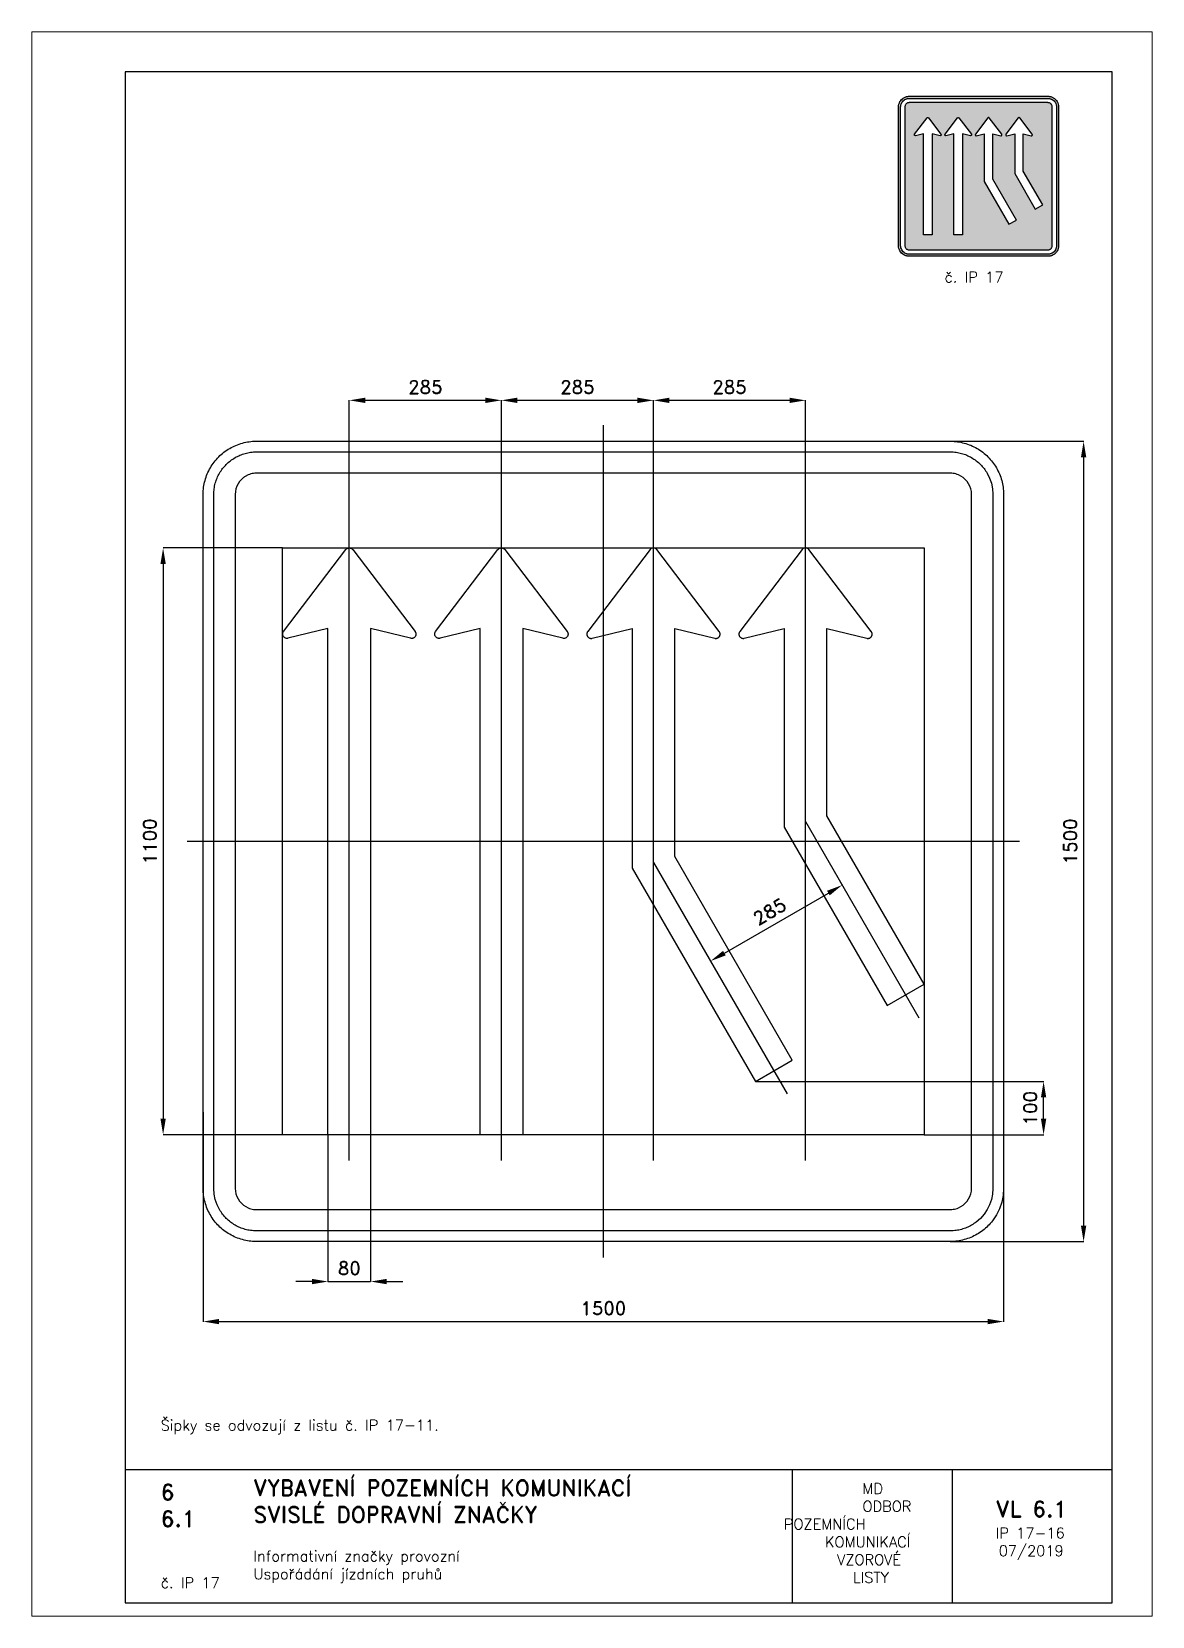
# Paper-space layout 'IP 17-16' of a CAD drawing. Header units: millimetres. Extents: x 0 to 210, y 0 to 297.
# The model-space entities are those that its viewports show. They can reach past a viewport. Long polylines and large blocks are cut down to what shows.
import ezdxf

# ---------------------------------------------------------------- set-up
doc = ezdxf.new("R2010")
doc.units = ezdxf.units.MM
doc.header["$LTSCALE"] = 5
doc.linetypes.add('ČERCHOVANÁX2', pattern=[2, 1, -0.5, 0, -0.5])
doc.linetypes.add('ČÁRKOVANÁX2', pattern=[1.5, 1, -0.5])
for name, color, linetype in [('Kóty', 2, 'Continuous'), ('Rozpiska', 7, 'Continuous'), ('Značka', 7, 'Continuous')]:
    doc.layers.add(name, color=color, linetype=linetype)
doc.layers.add('Rámeček', color=6, linetype='Continuous', plot=False)
doc.styles.get("Standard").update_dxf_attribs({"font": 'romand.shx', "height": 25})
doc.dimstyles.get("Standard").update_dxf_attribs({"dimtxt": 25, "dimasz": 30, "dimexe": 0.18, "dimexo": 0.0625, "dimgap": 12.5, "dimtad": 1, "dimdec": 0, "dimzin": 0, "dimdsep": 46, "dimtxsty": 'Standard', "dimcen": 0.09, "dimadec": 0, "dimazin": 0, "dimtfac": 1, "dimtdec": 0, "dimtofl": 0, "dimtmove": 0, "dimatfit": 3, "dimfxl": 1, "dimtolj": 1, "dimtzin": 0, "dimarcsym": 0})

psp = doc.layouts.new('IP 17-16')

# ---------------------------------------------------------------- texts
at = {"layer": 'Rozpiska', "color": 7, "attachment_point": 1}
for s, width, gutter_width, heights, insert, char_height in [('\\pi8.61905;č. IP 17', 30, 125, [0], (162.44, 252), 2), ('\\P{\\H1.83333x; }\\PŠipky se odvozují z listu č. IP 17-11.{\\H1.84127x; }', 155.5011, 100, [0], (24.17, 43.49), 2), ('6', 149.0422, 100, [0], (24.17, 24.77), 3), ('{\\C6;VYBAVENÍ POZEMNÍCH KOMUNIKACÍ\\P}SVISLÉ DOPRAVNÍ ZNAČKY{\\H1.34524x; }', 149.0422, 100, [0], (41.56, 25.56), 3), ('\\pi14.7414;{\\C6;MD\\P\\pi2.36044;}ODBOR POZEMNÍCH{\\H1.57143x; }\\P\\pi7.69378;KOMUNIKACÍ{\\H1.5x; }\\P\\pi9.97949;{\\C6;VZOROVÉ\\H1.47619x; \\H0.67742x;\\P\\pi12.93187;LISTY\\H1.26984x; }', 33.1018, 100, [0], (140.95, 24.95), 2), ('\\pi1.03113;{\\H1.5x;\\C6;VL 6.1\\P\\pi0.98347;\\H0.66667x;IP 17-16\\H1.66666x; \\H0.6x;\\P\\pi1.5549;07/2019\\H1.80159x; }', 16.0623, 100, [0], (179.66, 21.61), 2), ('6.1', 149.0422, 100, [0], (24.17, 19.78), 3), ('{\\C6;Informativní značky provozní\\P}Uspořádání jízdních pruhů{\\H1.83333x; }', 149.0422, 100, [0], (41.56, 12.29), 2), ('{\\C6;č. IP 17}', 18.3305, 100, [2.67], (24.18, 7.3), 2)]:
    psp.add_mtext_dynamic_manual_height_columns(s, width=width, gutter_width=gutter_width, heights=heights, dxfattribs=dict(at, insert=insert, char_height=char_height))

msp = doc.modelspace()

# ---------------------------------------------------------------- blocks, each defined once
blk = doc.blocks.new('*D0')
at = {"layer": 'Defpoints', "color": 0, "transparency": 16777216}
for p in [(-750, -507.4), (750, -603.9), (750, -900)]:
    blk.add_point(p, dxfattribs=at)
at = {"layer": 'Kóty', "color": 0, "lineweight": -2, "transparency": 16777216}
for p, q in [((-750, -507.5), (-750, -900.2)), ((750, -603.9), (750, -900.2)), ((-720, -900), (720, -900))]:
    blk.add_line(p, q, dxfattribs=at)
at = {"layer": 'Kóty', "color": 0, "transparency": 16777216}
for points in [[(-720, -895), (-720, -905), (-750, -900)], [(720, -895), (720, -905), (750, -900)]]:
    blk.add_solid(points, dxfattribs=at)
at = {"layer": 'Kóty', "color": 0, "transparency": 16777216, "insert": (0, -875), "char_height": 25, "attachment_point": 5}
blk.add_mtext('\\A1;1500', dxfattribs=at)
blk = doc.blocks.new('*D1')
at = {"layer": 'Defpoints', "color": 0, "transparency": 16777216}
for p in [(-600.96, 550), (-825, -550), (-600.96, -550)]:
    blk.add_point(p, dxfattribs=at)
at = {"layer": 'Kóty', "color": 0, "lineweight": -2, "transparency": 16777216}
for p, q in [((-601.0225, 550), (-825.18, 550)), ((-825, 520), (-825, -520)), ((-601.0225, -550), (-825.18, -550))]:
    blk.add_line(p, q, dxfattribs=at)
at = {"layer": 'Kóty', "color": 0, "transparency": 16777216}
for points in [[(-830, 520), (-820, 520), (-825, 550)], [(-830, -520), (-820, -520), (-825, -550)]]:
    blk.add_solid(points, dxfattribs=at)
at = {"layer": 'Kóty', "color": 0, "transparency": 16777216, "insert": (-850, 0), "char_height": 25, "attachment_point": 5, "rotation": 90}
blk.add_mtext('\\A1;1100', dxfattribs=at)
blk = doc.blocks.new('*D2')
at = {"layer": 'Defpoints', "color": 0, "transparency": 16777216}
for p in [(93.9, 826.6), (93.9, 601.6), (378.9, 601.6)]:
    blk.add_point(p, dxfattribs=at)
at = {"layer": 'Kóty', "color": 0, "lineweight": -2, "transparency": 16777216}
for p, q in [((93.9, 601.7), (93.9, 826.8)), ((348.9, 826.6), (123.9, 826.6)), ((378.9, 601.7), (378.9, 826.8))]:
    blk.add_line(p, q, dxfattribs=at)
at = {"layer": 'Kóty', "color": 0, "transparency": 16777216}
for points in [[(123.9, 831.6), (123.9, 821.6), (93.9, 826.6)], [(348.9, 831.6), (348.9, 821.6), (378.9, 826.6)]]:
    blk.add_solid(points, dxfattribs=at)
at = {"layer": 'Kóty', "color": 0, "transparency": 16777216, "insert": (236.4, 851.6), "char_height": 25, "attachment_point": 5}
blk.add_mtext('\\A1;285', dxfattribs=at)
blk = doc.blocks.new('*D3')
at = {"layer": 'Defpoints', "color": 0, "transparency": 16777216}
for p in [(-191.1, 826.6), (-191.1, 601.6), (93.9, 601.7)]:
    blk.add_point(p, dxfattribs=at)
at = {"layer": 'Kóty', "color": 0, "lineweight": -2, "transparency": 16777216}
for p, q in [((-191.1, 601.7), (-191.1, 826.8)), ((63.9, 826.6), (-161.1, 826.6)), ((93.9, 601.7), (93.9, 826.8))]:
    blk.add_line(p, q, dxfattribs=at)
at = {"layer": 'Kóty', "color": 0, "transparency": 16777216}
for points in [[(-161.1, 831.6), (-161.1, 821.6), (-191.1, 826.6)], [(63.9, 831.6), (63.9, 821.6), (93.9, 826.6)]]:
    blk.add_solid(points, dxfattribs=at)
at = {"layer": 'Kóty', "color": 0, "transparency": 16777216, "insert": (-48.6, 851.6), "char_height": 25, "attachment_point": 5}
blk.add_mtext('\\A1;285', dxfattribs=at)
blk = doc.blocks.new('*D4')
at = {"layer": 'Defpoints', "color": 0, "transparency": 16777216}
for p in [(-516.06, -550), (-436.06, -550), (-436.06, -825)]:
    blk.add_point(p, dxfattribs=at)
at = {"layer": 'Kóty', "color": 0, "lineweight": -2, "transparency": 16777216}
for p, q in [((-516.06, -550.0625), (-516.06, -825.18)), ((-436.06, -550.0625), (-436.06, -825.18)), ((-546.06, -825), (-576.06, -825)), ((-406.06, -825), (-376.06, -825))]:
    blk.add_line(p, q, dxfattribs=at)
at = {"layer": 'Kóty', "color": 0, "transparency": 16777216}
for points in [[(-546.06, -820), (-546.06, -830), (-516.06, -825)], [(-406.06, -820), (-406.06, -830), (-436.06, -825)]]:
    blk.add_solid(points, dxfattribs=at)
at = {"layer": 'Kóty', "color": 0, "transparency": 16777216, "insert": (-476.06, -800), "char_height": 25, "attachment_point": 5}
blk.add_mtext('\\A1;80', dxfattribs=at)
blk = doc.blocks.new('*D5')
at = {"layer": 'Defpoints', "color": 0, "transparency": 16777216}
for p in [(-476.1, 826.6), (-476.1, 601.7), (-191.1, 601.7)]:
    blk.add_point(p, dxfattribs=at)
at = {"layer": 'Kóty', "color": 0, "lineweight": -2, "transparency": 16777216}
for p, q in [((-476.1, 601.7), (-476.1, 826.8)), ((-221.1, 826.6), (-446.1, 826.6)), ((-191.1, 601.7), (-191.1, 826.8))]:
    blk.add_line(p, q, dxfattribs=at)
at = {"layer": 'Kóty', "color": 0, "transparency": 16777216}
for points in [[(-446.1, 831.6), (-446.1, 821.6), (-476.1, 826.6)], [(-221.1, 831.6), (-221.1, 821.6), (-191.1, 826.6)]]:
    blk.add_solid(points, dxfattribs=at)
at = {"layer": 'Kóty', "color": 0, "transparency": 16777216, "insert": (-333.6, 851.6), "char_height": 25, "attachment_point": 5}
blk.add_mtext('\\A1;285', dxfattribs=at)
blk = doc.blocks.new('*D6')
at = {"layer": 'Defpoints', "color": 0, "transparency": 16777216}
for p in [(284.86, -450.003), (825, -450.003), (601, -550)]:
    blk.add_point(p, dxfattribs=at)
at = {"layer": 'Kóty', "color": 0, "lineweight": -2, "transparency": 16777216}
for p, q in [((284.9225, -450.003), (825.18, -450.003)), ((825, -520), (825, -480.003)), ((601.0625, -550), (825.18, -550))]:
    blk.add_line(p, q, dxfattribs=at)
at = {"layer": 'Kóty', "color": 0, "transparency": 16777216}
for points in [[(820, -480.003), (830, -480.003), (825, -450.003)], [(820, -520), (830, -520), (825, -550)]]:
    blk.add_solid(points, dxfattribs=at)
at = {"layer": 'Kóty', "color": 0, "transparency": 16777216, "insert": (800, -500.0015), "char_height": 25, "attachment_point": 5, "rotation": 90}
blk.add_mtext('\\A1;100', dxfattribs=at)
blk = doc.blocks.new('*D7')
at = {"layer": 'Defpoints', "color": 0, "transparency": 16777216}
for p in [(436.8, -63.1), (447.6, -81.9), (190, -205.6)]:
    blk.add_point(p, dxfattribs=at)
at = {"layer": 'Kóty', "color": 0, "lineweight": -2, "transparency": 16777216}
for p, q in [((436.8, -63.2), (447.7, -82.1)), ((226.8, -209.4), (421.7, -96.9)), ((190, -205.7), (200.9, -224.6))]:
    blk.add_line(p, q, dxfattribs=at)
at = {"layer": 'Kóty', "color": 0, "transparency": 16777216}
for points in [[(419.2, -92.6), (424.2, -101.2), (447.6, -81.9)], [(224.3, -205.1), (229.3, -213.7), (200.8, -224.4)]]:
    blk.add_solid(points, dxfattribs=at)
at = {"layer": 'Kóty', "color": 0, "transparency": 16777216, "insert": (311.7, -131.5), "char_height": 25, "attachment_point": 5, "rotation": 30}
blk.add_mtext('\\A1;285', dxfattribs=at)
blk = doc.blocks.new('*D8')
at = {"layer": 'Defpoints', "color": 0, "transparency": 16777216}
for p in [(650, 750), (650, -750), (900, -750)]:
    blk.add_point(p, dxfattribs=at)
at = {"layer": 'Kóty', "color": 0, "lineweight": -2, "transparency": 16777216}
for p, q in [((650.0625, 750), (900.18, 750)), ((900, 720), (900, -720)), ((650.0625, -750), (900.18, -750))]:
    blk.add_line(p, q, dxfattribs=at)
at = {"layer": 'Kóty', "color": 0, "transparency": 16777216}
for points in [[(895, 720), (905, 720), (900, 750)], [(895, -720), (905, -720), (900, -750)]]:
    blk.add_solid(points, dxfattribs=at)
at = {"layer": 'Kóty', "color": 0, "transparency": 16777216, "insert": (875, 0), "char_height": 25, "attachment_point": 5, "rotation": 90}
blk.add_mtext('\\A1;1500', dxfattribs=at)

# ---------------------------------------------------------------- dimensions: what is measured, and where the dimension line sits
at = {"layer": 'Kóty'}
for base, p1, p2, picture, middle in [((-476.06, 826.60727), (-191.06, 601.66977), (-476.06, 601.66977), '*D5', (-333.56, 851.60727)), ((-191.06, 826.60727), (93.94, 601.66977), (-191.06, 601.60727), '*D3', (-48.56, 851.60727)), ((93.94, 826.60727), (378.94, 601.60727), (93.94, 601.60727), '*D2', (236.44, 851.60727)), ((-436.06, -825), (-516.06, -550), (-436.06, -550), '*D4', (-476.06, -800))]:
    dim = msp.add_linear_dim(base=base, p1=p1, p2=p2, dimstyle='Standard', dxfattribs=at)
    dim.commit()
    dim.dimension.update_dxf_attribs({"geometry": picture, "text_midpoint": middle})
for base, p1, p2, picture, middle in [((900, -750), (650, 750), (650, -750), '*D8', (875, 0)), ((-825, -550), (-600.96, 550), (-600.96, -550), '*D1', (-850, 0)), ((825, -450.003), (601, -550), (284.86, -450.003), '*D6', (800, -500.0015))]:
    dim = msp.add_linear_dim(base=base, p1=p1, p2=p2, angle=90, dimstyle='Standard', dxfattribs=at)
    dim.commit()
    dim.dimension.update_dxf_attribs({"geometry": picture, "text_midpoint": middle})
dim = msp.add_aligned_dim(p1=(189.98717, -205.64061), p2=(436.81032, -63.13719), distance=-21.67559, dimstyle='Standard', dxfattribs=at)
dim.commit()
dim.dimension.update_dxf_attribs({"geometry": '*D7', "text_midpoint": (311.73654, -131.50987)})
dim = msp.add_linear_dim(base=(750, -900), p1=(-750, -507.4144), p2=(750, -603.8615), text='1500', dimstyle='Standard', dxfattribs=at)
dim.commit()
dim.dimension.update_dxf_attribs({"geometry": '*D0', "text_midpoint": (0, -875)})

# ---------------------------------------------------------------- linework, layer by layer
at = {"layer": 'Kóty'}
msp.add_lwpolyline([(-516.06, -825), (-436.06, -825)], dxfattribs=at)
at = {"layer": 'Značka', "color": 6, "linetype": 'ČERCHOVANÁX2', "ltscale": 5}
for p, q in [((378.94, 37.09714), (591.34278, -330.79526)), ((93.96691, -39.32864), (344.51767, -473.29529))]:
    msp.add_line(p, q, dxfattribs=at)
for points in [[(0, -780), (0, 780)], [(-476.06, -598.39273), (-476.06, 601.60727)], [(-191.06, -598.39273), (-191.06, 601.60727)], [(93.94, -598.39273), (93.94, 601.60727)], [(378.94, -598.39273), (378.94, 601.60727)], [(780, 0), (-780, 0)]]:
    msp.add_lwpolyline(points, dxfattribs=at)
at = {"layer": 'Značka', "color": 5}
for points in [[(-650, -750), (-650.39, -749.99883), (-650.79, -749.99692, -0.032183), (-663.7, -749.09245, -0.0354395), (-676.39, -746.45574, -0.036257), (-688.66, -742.3068, -0.0344302), (-700.23, -736.4713, -0.0337135), (-711, -729.2849, -0.034097), (-720.71, -720.7107, -0.0342145), (-729.29, -711.0064, -0.0342268), (-736.47, -700.2266, -0.0340428), (-742.27, -688.6512, -0.0334252), (-746.46, -676.3873, -0.0341747), (-749.14, -663.6918, -0.0367361), (-750, -650.785), (-750, -650.393), (-750, -650), (-750, 650), (-750, 650.39), (-750, 650.79, -0.0321975), (-749.09, 663.7, -0.0354674), (-746.46, 676.39, -0.0363203), (-742.31, 688.66, -0.0344709), (-736.47, 700.23, -0.0337211), (-729.29, 711, -0.0340992), (-720.71, 720.71, -0.0342018), (-711.01, 729.29, -0.0342246), (-700.23, 736.47, -0.0340515), (-688.65, 742.27, -0.0334153), (-676.39, 746.46, -0.0341236), (-663.69, 749.14, -0.0367442), (-650.79, 750), (-650.39, 750), (-650, 750), (650, 750), (650.39, 750), (650.79, 750, -0.0321821), (663.7, 749.09, -0.0354474), (676.39, 746.46, -0.0362719), (688.66, 742.31, -0.0344334), (700.23, 736.47, -0.0337229), (711, 729.28, -0.0340912), (720.71, 720.71, -0.0342207), (729.29, 711.01, -0.0342246), (736.47, 700.23, -0.0340384), (742.27, 688.65, -0.0334249), (746.46, 676.39, -0.034173), (749.14, 663.69, -0.0367364), (750, 650.79), (750, 650.39), (750, 650), (750, -650), (750, -650.393), (750, -650.785), (749.09, -663.6978), (746.46, -676.3873), (742.31, -688.6591), (736.47, -700.2266), (729.28, -711.0042, -0.0341063), (720.71, -720.7107, -0.0342027), (711.01, -729.2931, -0.034227), (700.23, -736.4713, -0.0340442), (688.65, -742.2651, -0.0334113), (676.39, -746.45574, -0.0341218), (663.69, -749.13547, -0.0367434), (650.79, -749.99692), (650.39, -749.99892), (650, -750), (-650, -750)], [(-650, -730), (-650.31, -729.9991), (-650.63, -729.9975, -0.0321839), (-660.96, -729.274, -0.035448), (-671.11, -727.1646, -0.0362817), (-680.93, -723.8454, -0.0344216), (-690.18, -719.1771, -0.0337453), (-698.8, -713.4279, -0.0341022), (-706.57, -706.5685, -0.034186), (-713.43, -698.8051, -0.0342028), (-719.18, -690.1812), (-723.81, -680.921), (-727.16, -671.1098), (-729.31, -660.9534), (-730, -650.628), (-730, -650.314), (-730, -650), (-730, 650), (-730, 650.31), (-730, 650.63, -0.0321794), (-729.27, 660.96, -0.0354889), (-727.16, 671.11, -0.0362814), (-723.85, 680.93, -0.0344198), (-719.18, 690.18, -0.033728), (-713.43, 698.8, -0.0340731), (-706.57, 706.57, -0.0342387), (-698.81, 713.43, -0.0341991), (-690.18, 719.18, -0.0340344), (-680.92, 723.81, -0.0334143), (-671.11, 727.16, -0.0341236), (-660.95, 729.31, -0.0367402), (-650.63, 730), (-650.31, 730), (-650, 730), (650, 730), (650.31, 730), (650.63, 730, -0.032183), (660.96, 729.27, -0.0354467), (671.11, 727.16, -0.0362744), (680.93, 723.85, -0.0344144), (690.18, 719.18, -0.033745), (698.8, 713.43, -0.0340968), (706.57, 706.57, -0.0341871), (713.43, 698.81, -0.0342063), (719.18, 690.18), (723.81, 680.92), (727.16, 671.11), (729.31, 660.95), (730, 650.63), (730, 650.31), (730, 650), (730, -650), (730, -650.314), (730, -650.628), (729.27, -660.9582), (727.16, -671.1098), (723.85, -680.9273), (719.18, -690.1812), (713.43, -698.8034), (706.57, -706.5685), (698.81, -713.4345, -0.0342057), (690.18, -719.1771, -0.0340314), (680.92, -723.8121, -0.0334215), (671.11, -727.1646, -0.0341218), (660.95, -729.3084, -0.0367439), (650.63, -729.9975), (650.31, -729.9991), (650, -730), (-650, -730)], [(-650, -690), (650, -690), (650.16, -689.9995), (650.31, -689.9988, 0.0321848), (655.48, -689.637, 0.0354594), (660.55, -688.5823, 0.0362767), (665.46, -686.9227), (670.09, -684.5885), (674.4, -681.714), (678.28, -678.2843), (681.72, -674.4026), (684.59, -670.0906), (686.91, -665.4605), (688.58, -660.5549), (689.65, -655.4767), (690, -650.314), (690, -650.157), (690, -650), (690, 650), (690, 650.16), (690, 650.31), (689.64, 655.48), (688.58, 660.55), (686.92, 665.46), (684.59, 670.09), (681.71, 674.4), (678.28, 678.28), (674.4, 681.72), (670.09, 684.59), (665.46, 686.91, 0.0334086), (660.55, 688.58, 0.0341855), (655.48, 689.65, 0.0367465), (650.31, 690), (650.16, 690), (650, 690), (-650, 690), (-650.16, 690), (-650.31, 690, 0.0321848), (-655.48, 689.64, 0.0354579), (-660.55, 688.58, 0.0362712), (-665.46, 686.92, 0.0343823), (-670.09, 684.59, 0.0336505), (-674.4, 681.71), (-678.28, 678.28), (-681.72, 674.4), (-684.59, 670.09), (-686.91, 665.46), (-688.58, 660.55), (-689.65, 655.48), (-690, 650.31), (-690, 650.16), (-690, 650), (-690, -650), (-690, -650.157), (-690, -650.314), (-689.64, -655.4791), (-688.58, -660.5549), (-686.92, -665.4636), (-684.59, -670.0906), (-681.71, -674.4017), (-678.28, -678.2843), (-674.4, -681.7172), (-670.09, -684.5885), (-665.46, -686.9061, 0.0334044), (-660.55, -688.5823, 0.0341611), (-655.48, -689.6542, 0.0367494), (-650.31, -689.9988), (-650.16, -689.9996), (-650, -690)]]:
    msp.add_lwpolyline(points, format="xyb", dxfattribs=at)
at = {"layer": 'Značka', "color": 6, "linetype": 'ČÁRKOVANÁX2', "ltscale": 2.5}
msp.add_lwpolyline([(-600.96, -550), (-600.96, 550), (601, 550), (601, -550), (-600.96, -550)], dxfattribs=at)
at = {"layer": 'Značka', "color": 5}
for points in [[(-436.06, 399.2), (-436.06, -550), (-516.06, -550), (-516.06, 375.2), (-516.07, 375.2), (-516.07, 399.2), (-591.03, 380.66), (-591.13, 380.63), (-591.22, 380.61), (-591.45, 380.57), (-591.67, 380.53), (-592.71, 380.42), (-593.76, 380.46), (-594.79, 380.63), (-595.79, 380.94), (-596.75, 381.37), (-597.63, 381.93), (-598.44, 382.59), (-599.15, 383.36), (-599.76, 384.21), (-600.25, 385.14), (-600.62, 386.12), (-600.64, 386.17), (-600.65, 386.22), (-600.7, 386.43), (-600.75, 386.63), (-600.81, 386.89), (-600.85, 387.14), (-600.89, 387.4), (-600.92, 387.66), (-600.94, 387.92), (-600.96, 388.18), (-600.96, 388.45), (-600.95, 388.71), (-600.94, 388.97), (-600.91, 389.23), (-600.88, 389.49), (-600.85, 389.75), (-600.8, 390.01), (-600.74, 390.26), (-600.68, 390.52), (-600.61, 390.77), (-600.52, 391.02), (-600.44, 391.26), (-600.34, 391.51), (-600.24, 391.75), (-600.15, 391.94), (-600.05, 392.13), (-600.03, 392.18), (-600, 392.22), (-599.45, 393.1), (-599.38, 393.18), (-599.32, 393.27), (-482.44, 546.84), (-482.38, 546.92), (-482.32, 546.99), (-481.74, 547.65), (-481.08, 548.23), (-480.23, 548.84), (-479.3, 549.32), (-478.32, 549.68), (-477.29, 549.9), (-476.25, 550), (-475.2, 549.95), (-474.17, 549.77), (-473.18, 549.45), (-472.23, 549.01), (-471.34, 548.45), (-470.54, 547.78), (-469.84, 547.01), (-469.77, 546.92), (-469.71, 546.84), (-352.82, 393.27), (-352.77, 393.19), (-352.71, 393.11), (-352.58, 392.93), (-352.45, 392.73), (-351.94, 391.82), (-351.92, 391.78), (-351.9, 391.73), (-351.81, 391.54), (-351.74, 391.34), (-351.65, 391.09), (-351.56, 390.84), (-351.49, 390.59), (-351.42, 390.34), (-351.36, 390.09), (-351.31, 389.83), (-351.27, 389.58), (-351.24, 389.32), (-351.21, 389.06), (-351.2, 388.79), (-351.19, 388.53), (-351.19, 388.27), (-351.2, 388.01), (-351.22, 387.74), (-351.24, 387.48), (-351.28, 387.22), (-351.32, 386.96), (-351.38, 386.7), (-351.43, 386.45), (-351.5, 386.2), (-351.58, 385.95), (-351.66, 385.7), (-351.76, 385.46), (-351.86, 385.22), (-351.97, 384.98), (-352.09, 384.74), (-352.21, 384.51), (-352.34, 384.28), (-352.45, 384.11), (-352.57, 383.93), (-352.6, 383.89), (-352.63, 383.84), (-353.28, 383.03), (-354.03, 382.3), (-354.88, 381.68), (-355.79, 381.17), (-356.77, 380.8), (-357.78, 380.54), (-358.83, 380.43), (-359.87, 380.44), (-360.91, 380.61), (-361.01, 380.63), (-361.11, 380.66), (-436.06, 399.2)], [(-151.06, 399.2), (-151.06, -550), (-231.06, -550), (-231.06, 375.2), (-231.08, 375.2), (-231.08, 399.2), (-306.04, 380.66), (-306.13, 380.63), (-306.23, 380.61), (-306.45, 380.57), (-306.68, 380.53), (-307.72, 380.42), (-308.77, 380.46), (-309.8, 380.63), (-310.8, 380.94), (-311.75, 381.37), (-312.64, 381.93), (-313.45, 382.59), (-314.16, 383.36), (-314.77, 384.21), (-315.26, 385.14), (-315.63, 386.12), (-315.64, 386.17), (-315.66, 386.22), (-315.71, 386.43), (-315.76, 386.63), (-315.81, 386.89), (-315.86, 387.14), (-315.9, 387.4), (-315.93, 387.66), (-315.95, 387.92), (-315.96, 388.18), (-315.97, 388.45), (-315.96, 388.71), (-315.95, 388.97), (-315.92, 389.23), (-315.89, 389.49), (-315.85, 389.75), (-315.81, 390.01), (-315.75, 390.26), (-315.69, 390.52), (-315.61, 390.77), (-315.53, 391.02), (-315.44, 391.26), (-315.35, 391.51), (-315.24, 391.75), (-315.16, 391.94), (-315.06, 392.13), (-315.04, 392.18), (-315.01, 392.22), (-314.45, 393.1), (-314.39, 393.18), (-314.33, 393.27), (-197.44, 546.84), (-197.39, 546.92), (-197.33, 546.99), (-196.75, 547.65), (-196.09, 548.23), (-195.24, 548.84), (-194.3, 549.32), (-193.32, 549.68), (-192.3, 549.9), (-191.26, 550), (-190.21, 549.95), (-189.18, 549.77), (-188.18, 549.45), (-187.23, 549.01), (-186.35, 548.45), (-185.54, 547.78), (-184.84, 547.01), (-184.78, 546.92), (-184.71, 546.84), (-67.83, 393.27), (-67.77, 393.19), (-67.72, 393.11), (-67.58, 392.93), (-67.46, 392.73), (-66.95, 391.82), (-66.93, 391.78), (-66.91, 391.73), (-66.82, 391.54), (-66.74, 391.34), (-66.65, 391.09), (-66.57, 390.84), (-66.49, 390.59), (-66.43, 390.34), (-66.37, 390.09), (-66.32, 389.83), (-66.27, 389.58), (-66.24, 389.32), (-66.22, 389.06), (-66.21, 388.79), (-66.2, 388.53), (-66.2, 388.27), (-66.2, 388.01), (-66.22, 387.74), (-66.25, 387.48), (-66.29, 387.22), (-66.33, 386.96), (-66.38, 386.7), (-66.44, 386.45), (-66.51, 386.2), (-66.59, 385.95), (-66.67, 385.7), (-66.76, 385.46), (-66.87, 385.22), (-66.98, 384.98), (-67.09, 384.74), (-67.22, 384.51), (-67.35, 384.28), (-67.46, 384.11), (-67.57, 383.93), (-67.6, 383.89), (-67.63, 383.84), (-68.29, 383.03), (-69.04, 382.3), (-69.89, 381.68), (-70.8, 381.17), (-71.78, 380.8), (-72.79, 380.54), (-73.83, 380.43), (-74.88, 380.44), (-75.91, 380.61), (-76.02, 380.63), (-76.12, 380.66), (-151.06, 399.2)], [(53.93, -50.013), (284.86, -450.003), (354.14, -410.004), (133.93, -28.577), (133.93, 399.2), (208.87, 380.66), (208.98, 380.63), (209.08, 380.61), (209.13, 380.6), (209.18, 380.59), (209.38, 380.55), (209.59, 380.51), (209.85, 380.47), (210.11, 380.44), (210.37, 380.43), (210.63, 380.42), (210.9, 380.42), (211.16, 380.43), (211.42, 380.45), (211.68, 380.47), (211.94, 380.5), (212.2, 380.54), (212.46, 380.6), (212.71, 380.66), (212.96, 380.73), (213.21, 380.8), (213.46, 380.89), (213.71, 380.97), (213.95, 381.07), (214.19, 381.17), (214.43, 381.29), (214.66, 381.41), (214.88, 381.55), (215.11, 381.68), (215.33, 381.83), (215.54, 381.98), (215.75, 382.14), (215.95, 382.3), (216.15, 382.48), (216.34, 382.66), (216.53, 382.84), (216.7, 383.03), (216.88, 383.23), (217.05, 383.43), (217.21, 383.63), (217.36, 383.84), (217.51, 384.06), (217.64, 384.28), (217.77, 384.51), (217.9, 384.74), (218.02, 384.98), (218.13, 385.22), (218.23, 385.46), (218.32, 385.7), (218.41, 385.95), (218.48, 386.2), (218.55, 386.45), (218.61, 386.7), (218.66, 386.96), (218.71, 387.22), (218.74, 387.48), (218.77, 387.74), (218.79, 388.01), (218.8, 388.27), (218.8, 388.53), (218.79, 388.79), (218.77, 389.06), (218.75, 389.32), (218.72, 389.58), (218.68, 389.83), (218.63, 390.09), (218.57, 390.34), (218.5, 390.59), (218.42, 390.84), (218.34, 391.09), (218.25, 391.34), (218.15, 391.58), (218.04, 391.82), (217.93, 392.06), (217.8, 392.29), (217.7, 392.47), (217.59, 392.65), (217.56, 392.69), (217.53, 392.73), (217.41, 392.93), (217.28, 393.11), (217.22, 393.19), (217.16, 393.27), (100.28, 546.84), (100.21, 546.92), (100.15, 547.01), (99.45, 547.78), (98.64, 548.45), (97.76, 549.01), (96.81, 549.45), (95.81, 549.77), (94.78, 549.95), (93.73, 550), (92.69, 549.9), (91.67, 549.68), (90.69, 549.32), (89.76, 548.84), (88.9, 548.23), (88.25, 547.65), (87.66, 546.99), (87.61, 546.92), (87.55, 546.84), (-29.34, 393.27), (-29.4, 393.18), (-29.46, 393.1), (-29.49, 393.06), (-29.52, 393.02), (-29.64, 392.85), (-29.76, 392.67), (-29.89, 392.45), (-30.02, 392.22), (-30.14, 391.99), (-30.25, 391.75), (-30.35, 391.51), (-30.45, 391.26), (-30.54, 391.02), (-30.62, 390.77), (-30.69, 390.52), (-30.76, 390.26), (-30.82, 390.01), (-30.86, 389.75), (-30.9, 389.49), (-30.93, 389.23), (-30.95, 388.97), (-30.97, 388.71), (-30.97, 388.45), (-30.97, 388.18), (-30.96, 387.92), (-30.94, 387.66), (-30.91, 387.4), (-30.87, 387.14), (-30.82, 386.89), (-30.77, 386.63), (-30.71, 386.38), (-30.63, 386.12), (-30.56, 385.87), (-30.47, 385.63), (-30.37, 385.38), (-30.27, 385.14), (-30.16, 384.91), (-30.04, 384.67), (-29.94, 384.49), (-29.83, 384.3), (-29.81, 384.26), (-29.78, 384.21), (-29.17, 383.36), (-28.46, 382.59), (-27.65, 381.93), (-26.76, 381.37), (-25.81, 380.94), (-24.81, 380.63), (-23.78, 380.46), (-22.73, 380.42), (-21.69, 380.53), (-21.46, 380.57), (-21.23, 380.61), (-21.14, 380.63), (-21.05, 380.66), (53.91, 399.2), (53.91, 375.2), (53.93, 375.2), (53.93, -50.013)], [(338.92, 26.351), (531.7, -307.506), (601, -267.507), (418.9, 47.786), (418.9, 399.2), (493.9, 380.66), (494, 380.63), (494.1, 380.61), (494.1, 380.6), (494.2, 380.59), (494.4, 380.55), (494.6, 380.51), (494.8, 380.47), (495.1, 380.44), (495.4, 380.43), (495.6, 380.42), (495.9, 380.42), (496.2, 380.43), (496.4, 380.45), (496.7, 380.47), (496.9, 380.5), (497.2, 380.54), (497.5, 380.6), (497.7, 380.66), (498, 380.73), (498.2, 380.8), (498.5, 380.89), (498.7, 380.97), (498.9, 381.07), (499.2, 381.17), (499.4, 381.29), (499.6, 381.41), (499.9, 381.55), (500.1, 381.68), (500.3, 381.83), (500.5, 381.98), (500.7, 382.14), (500.9, 382.3), (501.1, 382.48), (501.3, 382.66), (501.5, 382.84), (501.7, 383.03), (501.9, 383.23), (502, 383.43), (502.2, 383.63), (502.4, 383.84), (502.5, 384.06), (502.6, 384.28), (502.8, 384.51), (502.9, 384.74), (503, 384.98), (503.1, 385.22), (503.2, 385.46), (503.3, 385.7), (503.4, 385.95), (503.5, 386.2), (503.5, 386.45), (503.6, 386.7), (503.7, 386.96), (503.7, 387.22), (503.7, 387.48), (503.8, 387.74), (503.8, 388.01), (503.8, 388.27), (503.8, 388.53), (503.8, 388.79), (503.8, 389.06), (503.7, 389.32), (503.7, 389.58), (503.7, 389.83), (503.6, 390.09), (503.6, 390.34), (503.5, 390.59), (503.4, 390.84), (503.3, 391.09), (503.2, 391.34), (503.1, 391.58), (503, 391.82), (502.9, 392.06), (502.8, 392.29), (502.7, 392.47), (502.6, 392.65), (502.6, 392.69), (502.5, 392.73), (502.4, 392.93), (502.3, 393.11), (502.2, 393.19), (502.2, 393.27), (385.27, 546.84), (385.21, 546.92), (385.14, 547.01), (384.44, 547.78), (383.63, 548.45), (382.75, 549.01), (381.8, 549.45), (380.8, 549.77), (379.77, 549.95), (378.73, 550), (377.68, 549.9), (376.66, 549.68), (375.68, 549.32), (374.75, 548.84), (373.89, 548.23), (373.24, 547.65), (372.66, 546.99), (372.6, 546.92), (372.54, 546.84), (255.66, 393.27), (255.59, 393.18), (255.53, 393.1), (255.5, 393.06), (255.47, 393.02), (255.35, 392.85), (255.24, 392.67), (255.1, 392.45), (254.97, 392.22), (254.85, 391.99), (254.74, 391.75), (254.64, 391.51), (254.54, 391.26), (254.45, 391.02), (254.37, 390.77), (254.3, 390.52), (254.23, 390.26), (254.18, 390.01), (254.13, 389.75), (254.09, 389.49), (254.06, 389.23), (254.04, 388.97), (254.02, 388.71), (254.02, 388.45), (254.02, 388.18), (254.03, 387.92), (254.06, 387.66), (254.09, 387.4), (254.13, 387.14), (254.17, 386.89), (254.22, 386.63), (254.29, 386.38), (254.36, 386.12), (254.44, 385.87), (254.53, 385.63), (254.62, 385.38), (254.73, 385.14), (254.84, 384.91), (254.95, 384.67), (255.05, 384.49), (255.16, 384.3), (255.19, 384.26), (255.21, 384.21), (255.83, 383.36), (256.54, 382.59), (257.35, 381.93), (258.23, 381.37), (259.19, 380.94), (260.18, 380.63), (261.22, 380.46), (262.26, 380.42), (263.31, 380.53), (263.53, 380.57), (263.76, 380.61), (263.85, 380.63), (263.94, 380.66), (338.91, 399.2), (338.91, 375.2), (338.92, 375.2), (338.92, 26.351)]]:
    msp.add_lwpolyline(points, dxfattribs=at)

msp.set_redraw_order([(e.dxf.handle, doc.entitydb.next_handle()) for e in msp.query("TEXT MTEXT ATTDEF DIMENSION ARC_DIMENSION")])  # texts and dimensions are drawn at this point

# ---------------------------------------------------------------- hatches: boundary and pattern name
at = {"layer": 'Značka'}
h = psp.add_hatch(color=170, dxfattribs=at)
h.dxf.hatch_style = 1
h.paths.add_polyline_path([(174.42, 277.88), (174.42, 258.9), (172.82, 258.9), (172.82, 277.4), (172.82, 277.4), (172.82, 277.88), (171.32, 277.51), (171.32, 277.51), (171.32, 277.51), (171.31, 277.51), (171.31, 277.51), (171.29, 277.51), (171.27, 277.51), (171.25, 277.51), (171.23, 277.52), (171.21, 277.53), (171.19, 277.54), (171.17, 277.55), (171.16, 277.57), (171.15, 277.58), (171.14, 277.6), (171.13, 277.62), (171.13, 277.62), (171.13, 277.62), (171.13, 277.63), (171.13, 277.63), (171.13, 277.64), (171.13, 277.64), (171.13, 277.65), (171.12, 277.65), (171.12, 277.66), (171.12, 277.66), (171.12, 277.67), (171.12, 277.67), (171.12, 277.68), (171.12, 277.68), (171.13, 277.69), (171.13, 277.69), (171.13, 277.7), (171.13, 277.71), (171.13, 277.71), (171.13, 277.72), (171.13, 277.72), (171.13, 277.73), (171.14, 277.73), (171.14, 277.73), (171.14, 277.74), (171.14, 277.74), (171.14, 277.74), (171.14, 277.74), (171.15, 277.76), (171.16, 277.76), (171.16, 277.77), (173.49, 280.84), (173.5, 280.84), (173.5, 280.84), (173.51, 280.85), (173.52, 280.86), (173.54, 280.88), (173.56, 280.89), (173.58, 280.89), (173.6, 280.9), (173.62, 280.9), (173.64, 280.9), (173.66, 280.9), (173.68, 280.89), (173.7, 280.88), (173.72, 280.87), (173.73, 280.86), (173.75, 280.84), (173.75, 280.84), (173.75, 280.84), (176.09, 277.77), (176.09, 277.76), (176.09, 277.76), (176.09, 277.76), (176.09, 277.75), (176.1, 277.74), (176.1, 277.74), (176.11, 277.73), (176.11, 277.73), (176.11, 277.73), (176.11, 277.72), (176.11, 277.72), (176.11, 277.71), (176.11, 277.71), (176.12, 277.7), (176.12, 277.7), (176.12, 277.69), (176.12, 277.69), (176.12, 277.68), (176.12, 277.68), (176.12, 277.67), (176.12, 277.67), (176.12, 277.66), (176.12, 277.65), (176.12, 277.65), (176.12, 277.64), (176.12, 277.64), (176.12, 277.63), (176.11, 277.63), (176.11, 277.62), (176.11, 277.62), (176.11, 277.61), (176.11, 277.61), (176.11, 277.6), (176.1, 277.6), (176.1, 277.59), (176.1, 277.59), (176.1, 277.59), (176.09, 277.58), (176.09, 277.58), (176.09, 277.58), (176.09, 277.58), (176.08, 277.56), (176.06, 277.55), (176.05, 277.53), (176.03, 277.52), (176.01, 277.52), (175.99, 277.51), (175.97, 277.51), (175.95, 277.51), (175.93, 277.51), (175.92, 277.51), (175.92, 277.51)], flags=0)
h.paths.add_polyline_path([(168.72, 277.88), (168.72, 258.9), (167.12, 258.9), (167.12, 277.4), (167.12, 277.4), (167.12, 277.88), (165.62, 277.51), (165.62, 277.51), (165.62, 277.51), (165.61, 277.51), (165.61, 277.51), (165.59, 277.51), (165.57, 277.51), (165.55, 277.51), (165.53, 277.52), (165.51, 277.53), (165.49, 277.54), (165.47, 277.55), (165.46, 277.57), (165.45, 277.58), (165.44, 277.6), (165.43, 277.62), (165.43, 277.62), (165.43, 277.62), (165.43, 277.63), (165.43, 277.63), (165.43, 277.64), (165.43, 277.64), (165.43, 277.65), (165.42, 277.65), (165.42, 277.66), (165.42, 277.66), (165.42, 277.67), (165.42, 277.67), (165.42, 277.68), (165.43, 277.68), (165.43, 277.69), (165.43, 277.69), (165.43, 277.7), (165.43, 277.71), (165.43, 277.71), (165.43, 277.72), (165.43, 277.72), (165.43, 277.73), (165.44, 277.73), (165.44, 277.73), (165.44, 277.74), (165.44, 277.74), (165.44, 277.74), (165.44, 277.74), (165.45, 277.76), (165.46, 277.76), (165.46, 277.77), (167.79, 280.84), (167.8, 280.84), (167.8, 280.84), (167.81, 280.85), (167.82, 280.86), (167.84, 280.88), (167.86, 280.89), (167.88, 280.89), (167.9, 280.9), (167.92, 280.9), (167.94, 280.9), (167.96, 280.9), (167.98, 280.89), (168, 280.88), (168.02, 280.87), (168.03, 280.86), (168.05, 280.84), (168.05, 280.84), (168.05, 280.84), (170.39, 277.77), (170.39, 277.76), (170.39, 277.76), (170.39, 277.76), (170.39, 277.75), (170.4, 277.74), (170.4, 277.74), (170.41, 277.73), (170.41, 277.73), (170.41, 277.73), (170.41, 277.72), (170.41, 277.72), (170.41, 277.71), (170.41, 277.71), (170.42, 277.7), (170.42, 277.7), (170.42, 277.69), (170.42, 277.69), (170.42, 277.68), (170.42, 277.68), (170.42, 277.67), (170.42, 277.67), (170.42, 277.66), (170.42, 277.65), (170.42, 277.65), (170.42, 277.64), (170.42, 277.64), (170.42, 277.63), (170.41, 277.63), (170.41, 277.62), (170.41, 277.62), (170.41, 277.61), (170.41, 277.61), (170.41, 277.6), (170.4, 277.6), (170.4, 277.59), (170.4, 277.59), (170.4, 277.59), (170.39, 277.58), (170.39, 277.58), (170.39, 277.58), (170.39, 277.58), (170.38, 277.56), (170.36, 277.55), (170.35, 277.53), (170.33, 277.52), (170.31, 277.52), (170.29, 277.51), (170.27, 277.51), (170.25, 277.51), (170.23, 277.51), (170.22, 277.51), (170.22, 277.51)], flags=0)
h.paths.add_polyline_path([(184.22, 270.43), (188.08, 263.75), (189.46, 264.55), (185.82, 270.86), (185.82, 277.88), (187.32, 277.51), (187.32, 277.51), (187.33, 277.51), (187.33, 277.51), (187.33, 277.51), (187.33, 277.51), (187.34, 277.51), (187.34, 277.51), (187.35, 277.51), (187.35, 277.51), (187.36, 277.51), (187.36, 277.51), (187.37, 277.51), (187.37, 277.51), (187.38, 277.51), (187.38, 277.51), (187.39, 277.51), (187.39, 277.51), (187.4, 277.51), (187.4, 277.51), (187.41, 277.52), (187.41, 277.52), (187.42, 277.52), (187.42, 277.52), (187.43, 277.52), (187.43, 277.53), (187.44, 277.53), (187.44, 277.53), (187.45, 277.53), (187.45, 277.54), (187.45, 277.54), (187.46, 277.54), (187.46, 277.55), (187.47, 277.55), (187.47, 277.55), (187.47, 277.56), (187.48, 277.56), (187.48, 277.56), (187.48, 277.57), (187.49, 277.57), (187.49, 277.58), (187.49, 277.58), (187.5, 277.59), (187.5, 277.59), (187.5, 277.59), (187.5, 277.6), (187.51, 277.6), (187.51, 277.61), (187.51, 277.61), (187.51, 277.62), (187.51, 277.62), (187.51, 277.63), (187.52, 277.63), (187.52, 277.64), (187.52, 277.64), (187.52, 277.65), (187.52, 277.65), (187.52, 277.66), (187.52, 277.67), (187.52, 277.67), (187.52, 277.68), (187.52, 277.68), (187.52, 277.69), (187.52, 277.69), (187.52, 277.7), (187.52, 277.7), (187.52, 277.71), (187.51, 277.71), (187.51, 277.72), (187.51, 277.72), (187.51, 277.73), (187.51, 277.73), (187.5, 277.74), (187.5, 277.74), (187.5, 277.75), (187.5, 277.75), (187.5, 277.75), (187.5, 277.75), (187.49, 277.75), (187.49, 277.76), (187.49, 277.76), (187.49, 277.76), (187.49, 277.77), (185.15, 280.84), (185.15, 280.84), (185.15, 280.84), (185.13, 280.86), (185.12, 280.87), (185.1, 280.88), (185.08, 280.89), (185.06, 280.9), (185.04, 280.9), (185.02, 280.9), (185, 280.9), (184.98, 280.89), (184.96, 280.89), (184.94, 280.88), (184.92, 280.86), (184.91, 280.85), (184.9, 280.84), (184.9, 280.84), (184.89, 280.84), (182.56, 277.77), (182.56, 277.76), (182.55, 277.76), (182.55, 277.76), (182.55, 277.76), (182.55, 277.76), (182.55, 277.75), (182.55, 277.75), (182.54, 277.74), (182.54, 277.74), (182.54, 277.73), (182.54, 277.73), (182.53, 277.73), (182.53, 277.72), (182.53, 277.72), (182.53, 277.71), (182.53, 277.71), (182.53, 277.7), (182.53, 277.69), (182.53, 277.69), (182.52, 277.68), (182.52, 277.68), (182.52, 277.67), (182.52, 277.67), (182.52, 277.66), (182.52, 277.66), (182.52, 277.65), (182.53, 277.65), (182.53, 277.64), (182.53, 277.64), (182.53, 277.63), (182.53, 277.63), (182.53, 277.62), (182.53, 277.62), (182.53, 277.61), (182.54, 277.61), (182.54, 277.6), (182.54, 277.6), (182.54, 277.59), (182.54, 277.59), (182.55, 277.59), (182.55, 277.59), (182.55, 277.58), (182.56, 277.57), (182.57, 277.55), (182.59, 277.54), (182.61, 277.53), (182.63, 277.52), (182.65, 277.51), (182.67, 277.51), (182.69, 277.51), (182.71, 277.51), (182.71, 277.51), (182.72, 277.51), (182.72, 277.51), (182.72, 277.51), (184.22, 277.88), (184.22, 277.4), (184.22, 277.4)], flags=0)
h.paths.add_polyline_path([(178.52, 268.9), (183.14, 260.9), (184.53, 261.7), (180.12, 269.33), (180.12, 277.88), (181.62, 277.51), (181.62, 277.51), (181.62, 277.51), (181.63, 277.51), (181.63, 277.51), (181.63, 277.51), (181.64, 277.51), (181.64, 277.51), (181.65, 277.51), (181.65, 277.51), (181.66, 277.51), (181.66, 277.51), (181.67, 277.51), (181.67, 277.51), (181.68, 277.51), (181.68, 277.51), (181.69, 277.51), (181.69, 277.51), (181.7, 277.51), (181.7, 277.51), (181.71, 277.52), (181.71, 277.52), (181.72, 277.52), (181.72, 277.52), (181.73, 277.52), (181.73, 277.53), (181.74, 277.53), (181.74, 277.53), (181.75, 277.53), (181.75, 277.54), (181.75, 277.54), (181.76, 277.54), (181.76, 277.55), (181.77, 277.55), (181.77, 277.55), (181.77, 277.56), (181.78, 277.56), (181.78, 277.56), (181.78, 277.57), (181.79, 277.57), (181.79, 277.58), (181.79, 277.58), (181.8, 277.59), (181.8, 277.59), (181.8, 277.59), (181.8, 277.6), (181.81, 277.6), (181.81, 277.61), (181.81, 277.61), (181.81, 277.62), (181.81, 277.62), (181.81, 277.63), (181.82, 277.63), (181.82, 277.64), (181.82, 277.64), (181.82, 277.65), (181.82, 277.65), (181.82, 277.66), (181.82, 277.67), (181.82, 277.67), (181.82, 277.68), (181.82, 277.68), (181.82, 277.69), (181.82, 277.69), (181.82, 277.7), (181.82, 277.7), (181.81, 277.71), (181.81, 277.71), (181.81, 277.72), (181.81, 277.72), (181.81, 277.73), (181.81, 277.73), (181.8, 277.74), (181.8, 277.74), (181.8, 277.75), (181.8, 277.75), (181.8, 277.75), (181.79, 277.75), (181.79, 277.75), (181.79, 277.76), (181.79, 277.76), (181.79, 277.76), (181.79, 277.77), (179.45, 280.84), (179.45, 280.84), (179.45, 280.84), (179.43, 280.86), (179.42, 280.87), (179.4, 280.88), (179.38, 280.89), (179.36, 280.9), (179.34, 280.9), (179.32, 280.9), (179.3, 280.9), (179.28, 280.89), (179.26, 280.89), (179.24, 280.88), (179.22, 280.86), (179.21, 280.85), (179.2, 280.84), (179.2, 280.84), (179.19, 280.84), (176.86, 277.77), (176.86, 277.76), (176.85, 277.76), (176.85, 277.76), (176.85, 277.76), (176.85, 277.76), (176.85, 277.75), (176.85, 277.75), (176.84, 277.74), (176.84, 277.74), (176.84, 277.73), (176.84, 277.73), (176.83, 277.73), (176.83, 277.72), (176.83, 277.72), (176.83, 277.71), (176.83, 277.71), (176.83, 277.7), (176.83, 277.69), (176.83, 277.69), (176.82, 277.68), (176.82, 277.68), (176.82, 277.67), (176.82, 277.67), (176.82, 277.66), (176.82, 277.66), (176.82, 277.65), (176.83, 277.65), (176.83, 277.64), (176.83, 277.64), (176.83, 277.63), (176.83, 277.63), (176.83, 277.62), (176.83, 277.62), (176.83, 277.61), (176.84, 277.61), (176.84, 277.6), (176.84, 277.6), (176.84, 277.59), (176.84, 277.59), (176.85, 277.59), (176.85, 277.59), (176.85, 277.58), (176.86, 277.57), (176.87, 277.55), (176.89, 277.54), (176.91, 277.53), (176.93, 277.52), (176.95, 277.51), (176.97, 277.51), (176.99, 277.51), (177.01, 277.51), (177.01, 277.51), (177.02, 277.51), (177.02, 277.51), (177.02, 277.51), (178.52, 277.88), (178.52, 277.4), (178.52, 277.4)], flags=0)
edge = h.paths.add_edge_path(flags=16)
edge.add_line((164.44, 255.3), (164.44, 255.3))
edge.add_line((164.44, 255.3), (164.43, 255.3))
edge.add_arc((164.44, 256.91), 1.61, 262.3067, 269.6806, ccw=False)
edge.add_arc((164.42, 256.77), 1.46, 254.1981, 262.3214, ccw=False)
edge.add_arc((164.38, 256.74), 1.43, 247.1691, 255.4799, ccw=False)
edge.add_line((163.82, 255.42), (163.64, 255.52))
edge.add_line((163.64, 255.52), (163.47, 255.63))
edge.add_line((163.47, 255.63), (163.31, 255.77))
edge.add_line((163.31, 255.77), (163.17, 255.92))
edge.add_line((163.17, 255.92), (163.06, 256.1))
edge.add_line((163.06, 256.1), (162.97, 256.28))
edge.add_line((162.97, 256.28), (162.9, 256.48))
edge.add_line((162.9, 256.48), (162.86, 256.68))
edge.add_line((162.86, 256.68), (162.84, 256.89))
edge.add_line((162.84, 256.89), (162.84, 256.89))
edge.add_line((162.84, 256.89), (162.84, 256.9))
edge.add_line((162.84, 256.9), (162.84, 282.9))
edge.add_line((162.84, 282.9), (162.84, 282.91))
edge.add_line((162.84, 282.91), (162.84, 282.91))
edge.add_line((162.84, 282.91), (162.86, 283.12))
edge.add_line((162.86, 283.12), (162.9, 283.32))
edge.add_line((162.9, 283.32), (162.97, 283.52))
edge.add_line((162.97, 283.52), (163.06, 283.7))
edge.add_line((163.06, 283.7), (163.17, 283.88))
edge.add_line((163.17, 283.88), (163.31, 284.03))
edge.add_line((163.31, 284.03), (163.47, 284.17))
edge.add_line((163.47, 284.17), (163.64, 284.28))
edge.add_line((163.64, 284.28), (163.82, 284.38))
edge.add_arc((164.42, 282.94), 1.55, 105.0288, 112.6801, ccw=False)
edge.add_arc((164.44, 282.98), 1.52, 98.0351, 105.8615, ccw=False)
edge.add_arc((164.42, 283.09), 1.41, 89.6162, 98.0341, ccw=False)
edge.add_line((164.43, 284.5), (164.44, 284.5))
edge.add_line((164.44, 284.5), (164.44, 284.5))
edge.add_line((164.44, 284.5), (190.44, 284.5))
edge.add_line((190.44, 284.5), (190.45, 284.5))
edge.add_line((190.45, 284.5), (190.46, 284.5))
edge.add_arc((190.45, 282.88), 1.62, 82.298, 89.6717, ccw=False)
edge.add_arc((190.47, 283.04), 1.46, 74.1385, 82.2615, ccw=False)
edge.add_arc((190.51, 283.06), 1.43, 67.1828, 75.4919, ccw=False)
edge.add_line((191.06, 284.38), (191.25, 284.28))
edge.add_line((191.25, 284.28), (191.42, 284.17))
edge.add_line((191.42, 284.17), (191.58, 284.03))
edge.add_line((191.58, 284.03), (191.71, 283.88))
edge.add_line((191.71, 283.88), (191.83, 283.7))
edge.add_line((191.83, 283.7), (191.92, 283.52))
edge.add_line((191.92, 283.52), (191.99, 283.32))
edge.add_line((191.99, 283.32), (192.03, 283.12))
edge.add_line((192.03, 283.12), (192.04, 282.91))
edge.add_line((192.04, 282.91), (192.04, 282.91))
edge.add_line((192.04, 282.91), (192.04, 282.9))
edge.add_line((192.04, 282.9), (192.04, 256.9))
edge.add_line((192.04, 256.9), (192.04, 256.89))
edge.add_line((192.04, 256.89), (192.04, 256.89))
edge.add_line((192.04, 256.89), (192.03, 256.68))
edge.add_line((192.03, 256.68), (191.99, 256.48))
edge.add_line((191.99, 256.48), (191.92, 256.28))
edge.add_line((191.92, 256.28), (191.83, 256.1))
edge.add_line((191.83, 256.1), (191.71, 255.92))
edge.add_line((191.71, 255.92), (191.58, 255.77))
edge.add_line((191.58, 255.77), (191.42, 255.63))
edge.add_line((191.42, 255.63), (191.25, 255.52))
edge.add_line((191.25, 255.52), (191.06, 255.42))
edge.add_line((191.06, 255.42), (190.87, 255.36))
edge.add_arc((190.45, 256.81), 1.51, 278.0706, 285.8966, ccw=False)
edge.add_arc((190.47, 256.72), 1.42, 269.5815, 278.0002, ccw=False)
edge.add_line((190.46, 255.3), (190.45, 255.3))
edge.add_line((190.45, 255.3), (190.44, 255.3))
edge.add_line((190.44, 255.3), (164.44, 255.3))
edge = h.paths.add_edge_path(flags=0)
edge.add_line((164.44, 256.1), (190.44, 256.1))
edge.add_line((190.44, 256.1), (190.45, 256.1))
edge.add_line((190.45, 256.1), (190.45, 256.1))
edge.add_arc((190.45, 256.91), 0.811, 270.2947, 277.6654)
edge.add_arc((190.46, 256.84), 0.736, 277.6288, 285.7397)
edge.add_line((190.66, 256.13), (190.75, 256.16))
edge.add_line((190.75, 256.16), (190.85, 256.21))
edge.add_line((190.85, 256.21), (190.93, 256.27))
edge.add_line((190.93, 256.27), (191.01, 256.33))
edge.add_line((191.01, 256.33), (191.08, 256.41))
edge.add_line((191.08, 256.41), (191.14, 256.5))
edge.add_line((191.14, 256.5), (191.18, 256.59))
edge.add_line((191.18, 256.59), (191.22, 256.69))
edge.add_line((191.22, 256.69), (191.24, 256.79))
edge.add_line((191.24, 256.79), (191.24, 256.89))
edge.add_line((191.24, 256.89), (191.24, 256.9))
edge.add_line((191.24, 256.9), (191.24, 256.9))
edge.add_line((191.24, 256.9), (191.24, 282.9))
edge.add_line((191.24, 282.9), (191.24, 282.9))
edge.add_line((191.24, 282.9), (191.24, 282.91))
edge.add_line((191.24, 282.91), (191.24, 283.01))
edge.add_line((191.24, 283.01), (191.22, 283.11))
edge.add_line((191.22, 283.11), (191.18, 283.21))
edge.add_line((191.18, 283.21), (191.14, 283.3))
edge.add_line((191.14, 283.3), (191.08, 283.39))
edge.add_line((191.08, 283.39), (191.01, 283.47))
edge.add_line((191.01, 283.47), (190.93, 283.53))
edge.add_line((190.93, 283.53), (190.85, 283.59))
edge.add_line((190.85, 283.59), (190.75, 283.64))
edge.add_line((190.75, 283.64), (190.66, 283.67))
edge.add_line((190.66, 283.67), (190.55, 283.69))
edge.add_arc((190.45, 282.99), 0.71, 81.9422, 90.3565)
edge.add_line((190.45, 283.7), (190.45, 283.7))
edge.add_line((190.45, 283.7), (190.44, 283.7))
edge.add_line((190.44, 283.7), (164.44, 283.7))
edge.add_line((164.44, 283.7), (164.44, 283.7))
edge.add_line((164.44, 283.7), (164.44, 283.7))
edge.add_arc((164.44, 282.89), 0.806, 90.2979, 97.6685)
edge.add_arc((164.43, 282.97), 0.732, 97.7536, 105.8642)
edge.add_line((164.23, 283.67), (164.13, 283.64))
edge.add_line((164.13, 283.64), (164.04, 283.59))
edge.add_line((164.04, 283.59), (163.96, 283.53))
edge.add_line((163.96, 283.53), (163.88, 283.47))
edge.add_line((163.88, 283.47), (163.81, 283.39))
edge.add_line((163.81, 283.39), (163.75, 283.3))
edge.add_line((163.75, 283.3), (163.71, 283.21))
edge.add_line((163.71, 283.21), (163.67, 283.11))
edge.add_line((163.67, 283.11), (163.65, 283.01))
edge.add_line((163.65, 283.01), (163.64, 282.91))
edge.add_line((163.64, 282.91), (163.64, 282.9))
edge.add_line((163.64, 282.9), (163.64, 282.9))
edge.add_line((163.64, 282.9), (163.64, 256.9))
edge.add_line((163.64, 256.9), (163.64, 256.9))
edge.add_line((163.64, 256.9), (163.64, 256.89))
edge.add_line((163.64, 256.89), (163.65, 256.79))
edge.add_line((163.65, 256.79), (163.67, 256.69))
edge.add_line((163.67, 256.69), (163.7, 256.59))
edge.add_line((163.7, 256.59), (163.75, 256.5))
edge.add_line((163.75, 256.5), (163.81, 256.41))
edge.add_line((163.81, 256.41), (163.88, 256.33))
edge.add_line((163.88, 256.33), (163.96, 256.27))
edge.add_line((163.96, 256.27), (164.04, 256.21))
edge.add_line((164.04, 256.21), (164.13, 256.16))
edge.add_line((164.13, 256.16), (164.23, 256.13))
edge.add_line((164.23, 256.13), (164.33, 256.11))
edge.add_arc((164.43, 256.81), 0.706, 261.9791, 270.3942)
edge.add_line((164.44, 256.1), (164.44, 256.1))
edge.add_line((164.44, 256.1), (164.44, 256.1))
edge = h.paths.add_edge_path()
edge.add_line((164.44, 254.9), (164.44, 254.9))
edge.add_line((164.44, 254.9), (164.43, 254.9))
edge.add_arc((164.44, 256.91), 2.01, 262.3062, 269.6786, ccw=False)
edge.add_arc((164.41, 256.73), 1.83, 254.2046, 262.3198, ccw=False)
edge.add_arc((164.36, 256.7), 1.79, 247.166, 255.4694, ccw=False)
edge.add_arc((164.4, 256.79), 1.89, 239.2953, 247.1752, ccw=False)
edge.add_line((163.44, 255.17), (163.22, 255.31))
edge.add_line((163.22, 255.31), (163.03, 255.49))
edge.add_line((163.03, 255.49), (162.86, 255.68))
edge.add_line((162.86, 255.68), (162.71, 255.9))
edge.add_line((162.71, 255.9), (162.6, 256.13))
edge.add_line((162.6, 256.13), (162.51, 256.37))
edge.add_line((162.51, 256.37), (162.46, 256.63))
edge.add_line((162.46, 256.63), (162.44, 256.88))
edge.add_line((162.44, 256.88), (162.44, 256.89))
edge.add_line((162.44, 256.89), (162.44, 256.9))
edge.add_line((162.44, 256.9), (162.44, 282.9))
edge.add_line((162.44, 282.9), (162.44, 282.91))
edge.add_line((162.44, 282.91), (162.44, 282.92))
edge.add_line((162.44, 282.92), (162.46, 283.17))
edge.add_line((162.46, 283.17), (162.51, 283.43))
edge.add_line((162.51, 283.43), (162.6, 283.67))
edge.add_line((162.6, 283.67), (162.71, 283.9))
edge.add_line((162.71, 283.9), (162.86, 284.12))
edge.add_line((162.86, 284.12), (163.03, 284.31))
edge.add_line((163.03, 284.31), (163.22, 284.49))
edge.add_arc((164.38, 282.99), 1.89, 119.7429, 127.5881, ccw=False)
edge.add_arc((164.41, 282.99), 1.9, 112.7041, 120.5051, ccw=False)
edge.add_arc((164.42, 282.95), 1.94, 105.0448, 112.6921, ccw=False)
edge.add_arc((164.43, 283), 1.9, 98.0057, 105.8262, ccw=False)
edge.add_arc((164.42, 283.14), 1.76, 89.6049, 98.0232, ccw=False)
edge.add_line((164.43, 284.9), (164.44, 284.9))
edge.add_line((164.44, 284.9), (164.44, 284.9))
edge.add_line((164.44, 284.9), (190.44, 284.9))
edge.add_line((190.44, 284.9), (190.45, 284.9))
edge.add_line((190.45, 284.9), (190.46, 284.9))
edge.add_arc((190.45, 282.89), 2.01, 82.2788, 89.651, ccw=False)
edge.add_arc((190.47, 283.07), 1.83, 74.2417, 82.3587, ccw=False)
edge.add_arc((190.52, 283.09), 1.79, 67.2023, 75.5091, ccw=False)
edge.add_arc((190.48, 283.02), 1.88, 59.137, 67.0177, ccw=False)
edge.add_line((191.45, 284.63), (191.66, 284.49))
edge.add_line((191.66, 284.49), (191.86, 284.31))
edge.add_line((191.86, 284.31), (192.03, 284.12))
edge.add_line((192.03, 284.12), (192.17, 283.9))
edge.add_line((192.17, 283.9), (192.29, 283.67))
edge.add_line((192.29, 283.67), (192.37, 283.43))
edge.add_line((192.37, 283.43), (192.43, 283.17))
edge.add_line((192.43, 283.17), (192.44, 282.92))
edge.add_line((192.44, 282.92), (192.44, 282.91))
edge.add_line((192.44, 282.91), (192.44, 282.9))
edge.add_line((192.44, 282.9), (192.44, 256.9))
edge.add_line((192.44, 256.9), (192.44, 256.89))
edge.add_line((192.44, 256.89), (192.44, 256.88))
edge.add_line((192.44, 256.88), (192.43, 256.63))
edge.add_line((192.43, 256.63), (192.37, 256.37))
edge.add_line((192.37, 256.37), (192.29, 256.13))
edge.add_line((192.29, 256.13), (192.17, 255.9))
edge.add_line((192.17, 255.9), (192.03, 255.68))
edge.add_line((192.03, 255.68), (191.86, 255.49))
edge.add_line((191.86, 255.49), (191.66, 255.31))
edge.add_line((191.66, 255.31), (191.45, 255.17))
edge.add_line((191.45, 255.17), (191.22, 255.05))
edge.add_arc((190.47, 256.85), 1.95, 284.9909, 292.6373, ccw=False)
edge.add_arc((190.45, 256.8), 1.9, 278.0047, 285.8248, ccw=False)
edge.add_arc((190.47, 256.66), 1.76, 269.6115, 278.0295, ccw=False)
edge.add_line((190.46, 254.9), (190.45, 254.9))
edge.add_line((190.45, 254.9), (190.44, 254.9))
edge.add_line((190.44, 254.9), (164.44, 254.9))
h = psp.add_hatch(color=170, dxfattribs=at)
h.dxf.hatch_style = 1
h.paths.add_polyline_path([(174.42, 277.88), (174.42, 258.9), (172.82, 258.9), (172.82, 277.4), (172.82, 277.4), (172.82, 277.88), (171.32, 277.51), (171.32, 277.51), (171.32, 277.51), (171.31, 277.51), (171.31, 277.51), (171.29, 277.51), (171.27, 277.51), (171.25, 277.51), (171.23, 277.52), (171.21, 277.53), (171.19, 277.54), (171.17, 277.55), (171.16, 277.57), (171.15, 277.58), (171.14, 277.6), (171.13, 277.62), (171.13, 277.62), (171.13, 277.62), (171.13, 277.63), (171.13, 277.63), (171.13, 277.64), (171.13, 277.64), (171.13, 277.65), (171.12, 277.65), (171.12, 277.66), (171.12, 277.66), (171.12, 277.67), (171.12, 277.67), (171.12, 277.68), (171.12, 277.68), (171.13, 277.69), (171.13, 277.69), (171.13, 277.7), (171.13, 277.71), (171.13, 277.71), (171.13, 277.72), (171.13, 277.72), (171.13, 277.73), (171.14, 277.73), (171.14, 277.73), (171.14, 277.74), (171.14, 277.74), (171.14, 277.74), (171.14, 277.74), (171.15, 277.76), (171.16, 277.76), (171.16, 277.77), (173.49, 280.84), (173.5, 280.84), (173.5, 280.84), (173.51, 280.85), (173.52, 280.86), (173.54, 280.88), (173.56, 280.89), (173.58, 280.89), (173.6, 280.9), (173.62, 280.9), (173.64, 280.9), (173.66, 280.9), (173.68, 280.89), (173.7, 280.88), (173.72, 280.87), (173.73, 280.86), (173.75, 280.84), (173.75, 280.84), (173.75, 280.84), (176.09, 277.77), (176.09, 277.76), (176.09, 277.76), (176.09, 277.76), (176.09, 277.75), (176.1, 277.74), (176.1, 277.74), (176.11, 277.73), (176.11, 277.73), (176.11, 277.73), (176.11, 277.72), (176.11, 277.72), (176.11, 277.71), (176.11, 277.71), (176.12, 277.7), (176.12, 277.7), (176.12, 277.69), (176.12, 277.69), (176.12, 277.68), (176.12, 277.68), (176.12, 277.67), (176.12, 277.67), (176.12, 277.66), (176.12, 277.65), (176.12, 277.65), (176.12, 277.64), (176.12, 277.64), (176.12, 277.63), (176.11, 277.63), (176.11, 277.62), (176.11, 277.62), (176.11, 277.61), (176.11, 277.61), (176.11, 277.6), (176.1, 277.6), (176.1, 277.59), (176.1, 277.59), (176.1, 277.59), (176.09, 277.58), (176.09, 277.58), (176.09, 277.58), (176.09, 277.58), (176.08, 277.56), (176.06, 277.55), (176.05, 277.53), (176.03, 277.52), (176.01, 277.52), (175.99, 277.51), (175.97, 277.51), (175.95, 277.51), (175.93, 277.51), (175.92, 277.51), (175.92, 277.51)], flags=16)
h.paths.add_polyline_path([(168.72, 277.88), (168.72, 258.9), (167.12, 258.9), (167.12, 277.4), (167.12, 277.4), (167.12, 277.88), (165.62, 277.51), (165.62, 277.51), (165.62, 277.51), (165.61, 277.51), (165.61, 277.51), (165.59, 277.51), (165.57, 277.51), (165.55, 277.51), (165.53, 277.52), (165.51, 277.53), (165.49, 277.54), (165.47, 277.55), (165.46, 277.57), (165.45, 277.58), (165.44, 277.6), (165.43, 277.62), (165.43, 277.62), (165.43, 277.62), (165.43, 277.63), (165.43, 277.63), (165.43, 277.64), (165.43, 277.64), (165.43, 277.65), (165.42, 277.65), (165.42, 277.66), (165.42, 277.66), (165.42, 277.67), (165.42, 277.67), (165.42, 277.68), (165.43, 277.68), (165.43, 277.69), (165.43, 277.69), (165.43, 277.7), (165.43, 277.71), (165.43, 277.71), (165.43, 277.72), (165.43, 277.72), (165.43, 277.73), (165.44, 277.73), (165.44, 277.73), (165.44, 277.74), (165.44, 277.74), (165.44, 277.74), (165.44, 277.74), (165.45, 277.76), (165.46, 277.76), (165.46, 277.77), (167.79, 280.84), (167.8, 280.84), (167.8, 280.84), (167.81, 280.85), (167.82, 280.86), (167.84, 280.88), (167.86, 280.89), (167.88, 280.89), (167.9, 280.9), (167.92, 280.9), (167.94, 280.9), (167.96, 280.9), (167.98, 280.89), (168, 280.88), (168.02, 280.87), (168.03, 280.86), (168.05, 280.84), (168.05, 280.84), (168.05, 280.84), (170.39, 277.77), (170.39, 277.76), (170.39, 277.76), (170.39, 277.76), (170.39, 277.75), (170.4, 277.74), (170.4, 277.74), (170.41, 277.73), (170.41, 277.73), (170.41, 277.73), (170.41, 277.72), (170.41, 277.72), (170.41, 277.71), (170.41, 277.71), (170.42, 277.7), (170.42, 277.7), (170.42, 277.69), (170.42, 277.69), (170.42, 277.68), (170.42, 277.68), (170.42, 277.67), (170.42, 277.67), (170.42, 277.66), (170.42, 277.65), (170.42, 277.65), (170.42, 277.64), (170.42, 277.64), (170.42, 277.63), (170.41, 277.63), (170.41, 277.62), (170.41, 277.62), (170.41, 277.61), (170.41, 277.61), (170.41, 277.6), (170.4, 277.6), (170.4, 277.59), (170.4, 277.59), (170.4, 277.59), (170.39, 277.58), (170.39, 277.58), (170.39, 277.58), (170.39, 277.58), (170.38, 277.56), (170.36, 277.55), (170.35, 277.53), (170.33, 277.52), (170.31, 277.52), (170.29, 277.51), (170.27, 277.51), (170.25, 277.51), (170.23, 277.51), (170.22, 277.51), (170.22, 277.51)], flags=16)
h.paths.add_polyline_path([(184.22, 270.43), (188.08, 263.75), (189.46, 264.55), (185.82, 270.86), (185.82, 277.88), (187.32, 277.51), (187.32, 277.51), (187.33, 277.51), (187.33, 277.51), (187.33, 277.51), (187.33, 277.51), (187.34, 277.51), (187.34, 277.51), (187.35, 277.51), (187.35, 277.51), (187.36, 277.51), (187.36, 277.51), (187.37, 277.51), (187.37, 277.51), (187.38, 277.51), (187.38, 277.51), (187.39, 277.51), (187.39, 277.51), (187.4, 277.51), (187.4, 277.51), (187.41, 277.52), (187.41, 277.52), (187.42, 277.52), (187.42, 277.52), (187.43, 277.52), (187.43, 277.53), (187.44, 277.53), (187.44, 277.53), (187.45, 277.53), (187.45, 277.54), (187.45, 277.54), (187.46, 277.54), (187.46, 277.55), (187.47, 277.55), (187.47, 277.55), (187.47, 277.56), (187.48, 277.56), (187.48, 277.56), (187.48, 277.57), (187.49, 277.57), (187.49, 277.58), (187.49, 277.58), (187.5, 277.59), (187.5, 277.59), (187.5, 277.59), (187.5, 277.6), (187.51, 277.6), (187.51, 277.61), (187.51, 277.61), (187.51, 277.62), (187.51, 277.62), (187.51, 277.63), (187.52, 277.63), (187.52, 277.64), (187.52, 277.64), (187.52, 277.65), (187.52, 277.65), (187.52, 277.66), (187.52, 277.67), (187.52, 277.67), (187.52, 277.68), (187.52, 277.68), (187.52, 277.69), (187.52, 277.69), (187.52, 277.7), (187.52, 277.7), (187.52, 277.71), (187.51, 277.71), (187.51, 277.72), (187.51, 277.72), (187.51, 277.73), (187.51, 277.73), (187.5, 277.74), (187.5, 277.74), (187.5, 277.75), (187.5, 277.75), (187.5, 277.75), (187.5, 277.75), (187.49, 277.75), (187.49, 277.76), (187.49, 277.76), (187.49, 277.76), (187.49, 277.77), (185.15, 280.84), (185.15, 280.84), (185.15, 280.84), (185.13, 280.86), (185.12, 280.87), (185.1, 280.88), (185.08, 280.89), (185.06, 280.9), (185.04, 280.9), (185.02, 280.9), (185, 280.9), (184.98, 280.89), (184.96, 280.89), (184.94, 280.88), (184.92, 280.86), (184.91, 280.85), (184.9, 280.84), (184.9, 280.84), (184.89, 280.84), (182.56, 277.77), (182.56, 277.76), (182.55, 277.76), (182.55, 277.76), (182.55, 277.76), (182.55, 277.76), (182.55, 277.75), (182.55, 277.75), (182.54, 277.74), (182.54, 277.74), (182.54, 277.73), (182.54, 277.73), (182.53, 277.73), (182.53, 277.72), (182.53, 277.72), (182.53, 277.71), (182.53, 277.71), (182.53, 277.7), (182.53, 277.69), (182.53, 277.69), (182.52, 277.68), (182.52, 277.68), (182.52, 277.67), (182.52, 277.67), (182.52, 277.66), (182.52, 277.66), (182.52, 277.65), (182.53, 277.65), (182.53, 277.64), (182.53, 277.64), (182.53, 277.63), (182.53, 277.63), (182.53, 277.62), (182.53, 277.62), (182.53, 277.61), (182.54, 277.61), (182.54, 277.6), (182.54, 277.6), (182.54, 277.59), (182.54, 277.59), (182.55, 277.59), (182.55, 277.59), (182.55, 277.58), (182.56, 277.57), (182.57, 277.55), (182.59, 277.54), (182.61, 277.53), (182.63, 277.52), (182.65, 277.51), (182.67, 277.51), (182.69, 277.51), (182.71, 277.51), (182.71, 277.51), (182.72, 277.51), (182.72, 277.51), (182.72, 277.51), (184.22, 277.88), (184.22, 277.4), (184.22, 277.4)], flags=16)
h.paths.add_polyline_path([(178.52, 268.9), (183.14, 260.9), (184.53, 261.7), (180.12, 269.33), (180.12, 277.88), (181.62, 277.51), (181.62, 277.51), (181.62, 277.51), (181.63, 277.51), (181.63, 277.51), (181.63, 277.51), (181.64, 277.51), (181.64, 277.51), (181.65, 277.51), (181.65, 277.51), (181.66, 277.51), (181.66, 277.51), (181.67, 277.51), (181.67, 277.51), (181.68, 277.51), (181.68, 277.51), (181.69, 277.51), (181.69, 277.51), (181.7, 277.51), (181.7, 277.51), (181.71, 277.52), (181.71, 277.52), (181.72, 277.52), (181.72, 277.52), (181.73, 277.52), (181.73, 277.53), (181.74, 277.53), (181.74, 277.53), (181.75, 277.53), (181.75, 277.54), (181.75, 277.54), (181.76, 277.54), (181.76, 277.55), (181.77, 277.55), (181.77, 277.55), (181.77, 277.56), (181.78, 277.56), (181.78, 277.56), (181.78, 277.57), (181.79, 277.57), (181.79, 277.58), (181.79, 277.58), (181.8, 277.59), (181.8, 277.59), (181.8, 277.59), (181.8, 277.6), (181.81, 277.6), (181.81, 277.61), (181.81, 277.61), (181.81, 277.62), (181.81, 277.62), (181.81, 277.63), (181.82, 277.63), (181.82, 277.64), (181.82, 277.64), (181.82, 277.65), (181.82, 277.65), (181.82, 277.66), (181.82, 277.67), (181.82, 277.67), (181.82, 277.68), (181.82, 277.68), (181.82, 277.69), (181.82, 277.69), (181.82, 277.7), (181.82, 277.7), (181.81, 277.71), (181.81, 277.71), (181.81, 277.72), (181.81, 277.72), (181.81, 277.73), (181.81, 277.73), (181.8, 277.74), (181.8, 277.74), (181.8, 277.75), (181.8, 277.75), (181.8, 277.75), (181.79, 277.75), (181.79, 277.75), (181.79, 277.76), (181.79, 277.76), (181.79, 277.76), (181.79, 277.77), (179.45, 280.84), (179.45, 280.84), (179.45, 280.84), (179.43, 280.86), (179.42, 280.87), (179.4, 280.88), (179.38, 280.89), (179.36, 280.9), (179.34, 280.9), (179.32, 280.9), (179.3, 280.9), (179.28, 280.89), (179.26, 280.89), (179.24, 280.88), (179.22, 280.86), (179.21, 280.85), (179.2, 280.84), (179.2, 280.84), (179.19, 280.84), (176.86, 277.77), (176.86, 277.76), (176.85, 277.76), (176.85, 277.76), (176.85, 277.76), (176.85, 277.76), (176.85, 277.75), (176.85, 277.75), (176.84, 277.74), (176.84, 277.74), (176.84, 277.73), (176.84, 277.73), (176.83, 277.73), (176.83, 277.72), (176.83, 277.72), (176.83, 277.71), (176.83, 277.71), (176.83, 277.7), (176.83, 277.69), (176.83, 277.69), (176.82, 277.68), (176.82, 277.68), (176.82, 277.67), (176.82, 277.67), (176.82, 277.66), (176.82, 277.66), (176.82, 277.65), (176.83, 277.65), (176.83, 277.64), (176.83, 277.64), (176.83, 277.63), (176.83, 277.63), (176.83, 277.62), (176.83, 277.62), (176.83, 277.61), (176.84, 277.61), (176.84, 277.6), (176.84, 277.6), (176.84, 277.59), (176.84, 277.59), (176.85, 277.59), (176.85, 277.59), (176.85, 277.58), (176.86, 277.57), (176.87, 277.55), (176.89, 277.54), (176.91, 277.53), (176.93, 277.52), (176.95, 277.51), (176.97, 277.51), (176.99, 277.51), (177.01, 277.51), (177.01, 277.51), (177.02, 277.51), (177.02, 277.51), (177.02, 277.51), (178.52, 277.88), (178.52, 277.4), (178.52, 277.4)], flags=16)
edge = h.paths.add_edge_path()
edge.add_line((164.44, 256.1), (190.44, 256.1))
edge.add_line((190.44, 256.1), (190.45, 256.1))
edge.add_line((190.45, 256.1), (190.45, 256.1))
edge.add_arc((190.45, 256.91), 0.811, 270.2947, 277.6654)
edge.add_arc((190.46, 256.84), 0.736, 277.6288, 285.7397)
edge.add_line((190.66, 256.13), (190.75, 256.16))
edge.add_line((190.75, 256.16), (190.85, 256.21))
edge.add_line((190.85, 256.21), (190.93, 256.27))
edge.add_line((190.93, 256.27), (191.01, 256.33))
edge.add_line((191.01, 256.33), (191.08, 256.41))
edge.add_line((191.08, 256.41), (191.14, 256.5))
edge.add_line((191.14, 256.5), (191.18, 256.59))
edge.add_line((191.18, 256.59), (191.22, 256.69))
edge.add_line((191.22, 256.69), (191.24, 256.79))
edge.add_line((191.24, 256.79), (191.24, 256.89))
edge.add_line((191.24, 256.89), (191.24, 256.9))
edge.add_line((191.24, 256.9), (191.24, 256.9))
edge.add_line((191.24, 256.9), (191.24, 282.9))
edge.add_line((191.24, 282.9), (191.24, 282.9))
edge.add_line((191.24, 282.9), (191.24, 282.91))
edge.add_line((191.24, 282.91), (191.24, 283.01))
edge.add_line((191.24, 283.01), (191.22, 283.11))
edge.add_line((191.22, 283.11), (191.18, 283.21))
edge.add_line((191.18, 283.21), (191.14, 283.3))
edge.add_line((191.14, 283.3), (191.08, 283.39))
edge.add_line((191.08, 283.39), (191.01, 283.47))
edge.add_line((191.01, 283.47), (190.93, 283.53))
edge.add_line((190.93, 283.53), (190.85, 283.59))
edge.add_line((190.85, 283.59), (190.75, 283.64))
edge.add_line((190.75, 283.64), (190.66, 283.67))
edge.add_line((190.66, 283.67), (190.55, 283.69))
edge.add_arc((190.45, 282.99), 0.71, 81.9422, 90.3565)
edge.add_line((190.45, 283.7), (190.45, 283.7))
edge.add_line((190.45, 283.7), (190.44, 283.7))
edge.add_line((190.44, 283.7), (164.44, 283.7))
edge.add_line((164.44, 283.7), (164.44, 283.7))
edge.add_line((164.44, 283.7), (164.44, 283.7))
edge.add_arc((164.44, 282.89), 0.806, 90.2979, 97.6685)
edge.add_arc((164.43, 282.97), 0.732, 97.7536, 105.8642)
edge.add_line((164.23, 283.67), (164.13, 283.64))
edge.add_line((164.13, 283.64), (164.04, 283.59))
edge.add_line((164.04, 283.59), (163.96, 283.53))
edge.add_line((163.96, 283.53), (163.88, 283.47))
edge.add_line((163.88, 283.47), (163.81, 283.39))
edge.add_line((163.81, 283.39), (163.75, 283.3))
edge.add_line((163.75, 283.3), (163.71, 283.21))
edge.add_line((163.71, 283.21), (163.67, 283.11))
edge.add_line((163.67, 283.11), (163.65, 283.01))
edge.add_line((163.65, 283.01), (163.64, 282.91))
edge.add_line((163.64, 282.91), (163.64, 282.9))
edge.add_line((163.64, 282.9), (163.64, 282.9))
edge.add_line((163.64, 282.9), (163.64, 256.9))
edge.add_line((163.64, 256.9), (163.64, 256.9))
edge.add_line((163.64, 256.9), (163.64, 256.89))
edge.add_line((163.64, 256.89), (163.65, 256.79))
edge.add_line((163.65, 256.79), (163.67, 256.69))
edge.add_line((163.67, 256.69), (163.7, 256.59))
edge.add_line((163.7, 256.59), (163.75, 256.5))
edge.add_line((163.75, 256.5), (163.81, 256.41))
edge.add_line((163.81, 256.41), (163.88, 256.33))
edge.add_line((163.88, 256.33), (163.96, 256.27))
edge.add_line((163.96, 256.27), (164.04, 256.21))
edge.add_line((164.04, 256.21), (164.13, 256.16))
edge.add_line((164.13, 256.16), (164.23, 256.13))
edge.add_line((164.23, 256.13), (164.33, 256.11))
edge.add_arc((164.43, 256.81), 0.706, 261.9791, 270.3942)
edge.add_line((164.44, 256.1), (164.44, 256.1))
edge.add_line((164.44, 256.1), (164.44, 256.1))

# ---------------------------------------------------------------- linework, layer by layer
at = {"layer": 'Rozpiska', "color": 7}
for p, q in [((17.5, 27.5), (202.5, 27.5)), ((142.5, 27.5), (142.5, 2.5)), ((172.5, 27.5), (172.5, 2.5))]:
    psp.add_line(p, q, dxfattribs=at)
psp.add_lwpolyline([(17.5, 2.5), (202.5, 2.5), (202.5, 289.5), (17.5, 289.5)], close=True, dxfattribs=at)
at = {"layer": 'Značka', "color": 170}
for points in [[(164.44, 254.9), (164.44, 254.9), (164.43, 254.9, -0.032179), (164.17, 254.92, -0.035424), (163.92, 254.97, -0.036246), (163.67, 255.05, -0.034396), (163.44, 255.17), (163.22, 255.31), (163.03, 255.49), (162.86, 255.68), (162.71, 255.9), (162.6, 256.13), (162.51, 256.37), (162.46, 256.63), (162.44, 256.88), (162.44, 256.89), (162.44, 256.9), (162.44, 282.9), (162.44, 282.91), (162.44, 282.92), (162.46, 283.17), (162.51, 283.43), (162.6, 283.67), (162.71, 283.9), (162.86, 284.12), (163.03, 284.31), (163.22, 284.49, -0.034244), (163.44, 284.63, -0.034051), (163.67, 284.75, -0.03338), (163.92, 284.83, -0.034137), (164.17, 284.88, -0.036748), (164.43, 284.9), (164.44, 284.9), (164.44, 284.9), (190.44, 284.9), (190.45, 284.9), (190.46, 284.9, -0.032178), (190.72, 284.88, -0.035432), (190.97, 284.83, -0.036261), (191.22, 284.75, -0.034399), (191.45, 284.63), (191.66, 284.49), (191.86, 284.31), (192.03, 284.12), (192.17, 283.9), (192.29, 283.67), (192.37, 283.43), (192.43, 283.17), (192.44, 282.92), (192.44, 282.91), (192.44, 282.9), (192.44, 256.9), (192.44, 256.89), (192.44, 256.88), (192.43, 256.63), (192.37, 256.37), (192.29, 256.13), (192.17, 255.9), (192.03, 255.68), (191.86, 255.49), (191.66, 255.31), (191.45, 255.17), (191.22, 255.05, -0.033376), (190.97, 254.97, -0.034135), (190.72, 254.92, -0.036747), (190.46, 254.9), (190.45, 254.9), (190.44, 254.9), (164.44, 254.9)], [(164.44, 255.3), (164.44, 255.3), (164.43, 255.3, -0.032186), (164.22, 255.31, -0.035459), (164.02, 255.36, -0.036279), (163.82, 255.42), (163.64, 255.52), (163.47, 255.63), (163.31, 255.77), (163.17, 255.92), (163.06, 256.1), (162.97, 256.28), (162.9, 256.48), (162.86, 256.68), (162.84, 256.89), (162.84, 256.89), (162.84, 256.9), (162.84, 282.9), (162.84, 282.91), (162.84, 282.91), (162.86, 283.12), (162.9, 283.32), (162.97, 283.52), (163.06, 283.7), (163.17, 283.88), (163.31, 284.03), (163.47, 284.17), (163.64, 284.28), (163.82, 284.38, -0.033397), (164.02, 284.44, -0.034162), (164.22, 284.49, -0.036746), (164.43, 284.5), (164.44, 284.5), (164.44, 284.5), (190.44, 284.5), (190.45, 284.5), (190.46, 284.5, -0.032185), (190.66, 284.49, -0.035458), (190.87, 284.44, -0.036271), (191.06, 284.38), (191.25, 284.28), (191.42, 284.17), (191.58, 284.03), (191.71, 283.88), (191.83, 283.7), (191.92, 283.52), (191.99, 283.32), (192.03, 283.12), (192.04, 282.91), (192.04, 282.91), (192.04, 282.9), (192.04, 256.9), (192.04, 256.89), (192.04, 256.89), (192.03, 256.68), (191.99, 256.48), (191.92, 256.28), (191.83, 256.1), (191.71, 255.92), (191.58, 255.77), (191.42, 255.63), (191.25, 255.52), (191.06, 255.42), (190.87, 255.36, -0.034161), (190.66, 255.31, -0.03675), (190.46, 255.3), (190.45, 255.3), (190.44, 255.3), (164.44, 255.3)], [(164.44, 256.1), (190.44, 256.1), (190.45, 256.1), (190.45, 256.1, 0.032172), (190.55, 256.11, 0.035405), (190.66, 256.13), (190.75, 256.16), (190.85, 256.21), (190.93, 256.27), (191.01, 256.33), (191.08, 256.41), (191.14, 256.5), (191.18, 256.59), (191.22, 256.69), (191.24, 256.79), (191.24, 256.89), (191.24, 256.9), (191.24, 256.9), (191.24, 282.9), (191.24, 282.9), (191.24, 282.91), (191.24, 283.01), (191.22, 283.11), (191.18, 283.21), (191.14, 283.3), (191.08, 283.39), (191.01, 283.47), (190.93, 283.53), (190.85, 283.59), (190.75, 283.64), (190.66, 283.67), (190.55, 283.69, 0.036731), (190.45, 283.7), (190.45, 283.7), (190.44, 283.7), (164.44, 283.7), (164.44, 283.7), (164.44, 283.7, 0.032172), (164.33, 283.69, 0.035404), (164.23, 283.67), (164.13, 283.64), (164.04, 283.59), (163.96, 283.53), (163.88, 283.47), (163.81, 283.39), (163.75, 283.3), (163.71, 283.21), (163.67, 283.11), (163.65, 283.01), (163.64, 282.91), (163.64, 282.9), (163.64, 282.9), (163.64, 256.9), (163.64, 256.9), (163.64, 256.89), (163.65, 256.79), (163.67, 256.69), (163.7, 256.59), (163.75, 256.5), (163.81, 256.41), (163.88, 256.33), (163.96, 256.27), (164.04, 256.21), (164.13, 256.16), (164.23, 256.13), (164.33, 256.11, 0.036734), (164.44, 256.1), (164.44, 256.1), (164.44, 256.1)]]:
    psp.add_lwpolyline(points, format="xyb", dxfattribs=at)
for points in [[(168.72, 277.88), (168.72, 258.9), (167.12, 258.9), (167.12, 277.4), (167.12, 277.4), (167.12, 277.88), (165.62, 277.51), (165.62, 277.51), (165.62, 277.51), (165.61, 277.51), (165.61, 277.51), (165.59, 277.51), (165.57, 277.51), (165.55, 277.51), (165.53, 277.52), (165.51, 277.53), (165.49, 277.54), (165.47, 277.55), (165.46, 277.57), (165.45, 277.58), (165.44, 277.6), (165.43, 277.62), (165.43, 277.62), (165.43, 277.62), (165.43, 277.63), (165.43, 277.63), (165.43, 277.64), (165.43, 277.64), (165.43, 277.65), (165.42, 277.65), (165.42, 277.66), (165.42, 277.66), (165.42, 277.67), (165.42, 277.67), (165.42, 277.68), (165.43, 277.68), (165.43, 277.69), (165.43, 277.69), (165.43, 277.7), (165.43, 277.71), (165.43, 277.71), (165.43, 277.72), (165.43, 277.72), (165.43, 277.73), (165.44, 277.73), (165.44, 277.73), (165.44, 277.74), (165.44, 277.74), (165.44, 277.74), (165.44, 277.74), (165.45, 277.76), (165.46, 277.76), (165.46, 277.77), (167.79, 280.84), (167.8, 280.84), (167.8, 280.84), (167.81, 280.85), (167.82, 280.86), (167.84, 280.88), (167.86, 280.89), (167.88, 280.89), (167.9, 280.9), (167.92, 280.9), (167.94, 280.9), (167.96, 280.9), (167.98, 280.89), (168, 280.88), (168.02, 280.87), (168.03, 280.86), (168.05, 280.84), (168.05, 280.84), (168.05, 280.84), (170.39, 277.77), (170.39, 277.76), (170.39, 277.76), (170.39, 277.76), (170.39, 277.75), (170.4, 277.74), (170.4, 277.74), (170.41, 277.73), (170.41, 277.73), (170.41, 277.73), (170.41, 277.72), (170.41, 277.72), (170.41, 277.71), (170.41, 277.71), (170.42, 277.7), (170.42, 277.7), (170.42, 277.69), (170.42, 277.69), (170.42, 277.68), (170.42, 277.68), (170.42, 277.67), (170.42, 277.67), (170.42, 277.66), (170.42, 277.65), (170.42, 277.65), (170.42, 277.64), (170.42, 277.64), (170.42, 277.63), (170.41, 277.63), (170.41, 277.62), (170.41, 277.62), (170.41, 277.61), (170.41, 277.61), (170.41, 277.6), (170.4, 277.6), (170.4, 277.59), (170.4, 277.59), (170.4, 277.59), (170.39, 277.58), (170.39, 277.58), (170.39, 277.58), (170.39, 277.58), (170.38, 277.56), (170.36, 277.55), (170.35, 277.53), (170.33, 277.52), (170.31, 277.52), (170.29, 277.51), (170.27, 277.51), (170.25, 277.51), (170.23, 277.51), (170.22, 277.51), (170.22, 277.51), (168.72, 277.88)], [(174.42, 277.88), (174.42, 258.9), (172.82, 258.9), (172.82, 277.4), (172.82, 277.4), (172.82, 277.88), (171.32, 277.51), (171.32, 277.51), (171.32, 277.51), (171.31, 277.51), (171.31, 277.51), (171.29, 277.51), (171.27, 277.51), (171.25, 277.51), (171.23, 277.52), (171.21, 277.53), (171.19, 277.54), (171.17, 277.55), (171.16, 277.57), (171.15, 277.58), (171.14, 277.6), (171.13, 277.62), (171.13, 277.62), (171.13, 277.62), (171.13, 277.63), (171.13, 277.63), (171.13, 277.64), (171.13, 277.64), (171.13, 277.65), (171.12, 277.65), (171.12, 277.66), (171.12, 277.66), (171.12, 277.67), (171.12, 277.67), (171.12, 277.68), (171.12, 277.68), (171.13, 277.69), (171.13, 277.69), (171.13, 277.7), (171.13, 277.71), (171.13, 277.71), (171.13, 277.72), (171.13, 277.72), (171.13, 277.73), (171.14, 277.73), (171.14, 277.73), (171.14, 277.74), (171.14, 277.74), (171.14, 277.74), (171.14, 277.74), (171.15, 277.76), (171.16, 277.76), (171.16, 277.77), (173.49, 280.84), (173.5, 280.84), (173.5, 280.84), (173.51, 280.85), (173.52, 280.86), (173.54, 280.88), (173.56, 280.89), (173.58, 280.89), (173.6, 280.9), (173.62, 280.9), (173.64, 280.9), (173.66, 280.9), (173.68, 280.89), (173.7, 280.88), (173.72, 280.87), (173.73, 280.86), (173.75, 280.84), (173.75, 280.84), (173.75, 280.84), (176.09, 277.77), (176.09, 277.76), (176.09, 277.76), (176.09, 277.76), (176.09, 277.75), (176.1, 277.74), (176.1, 277.74), (176.11, 277.73), (176.11, 277.73), (176.11, 277.73), (176.11, 277.72), (176.11, 277.72), (176.11, 277.71), (176.11, 277.71), (176.12, 277.7), (176.12, 277.7), (176.12, 277.69), (176.12, 277.69), (176.12, 277.68), (176.12, 277.68), (176.12, 277.67), (176.12, 277.67), (176.12, 277.66), (176.12, 277.65), (176.12, 277.65), (176.12, 277.64), (176.12, 277.64), (176.12, 277.63), (176.11, 277.63), (176.11, 277.62), (176.11, 277.62), (176.11, 277.61), (176.11, 277.61), (176.11, 277.6), (176.1, 277.6), (176.1, 277.59), (176.1, 277.59), (176.1, 277.59), (176.09, 277.58), (176.09, 277.58), (176.09, 277.58), (176.09, 277.58), (176.08, 277.56), (176.06, 277.55), (176.05, 277.53), (176.03, 277.52), (176.01, 277.52), (175.99, 277.51), (175.97, 277.51), (175.95, 277.51), (175.93, 277.51), (175.92, 277.51), (175.92, 277.51), (174.42, 277.88)], [(178.52, 268.9), (183.14, 260.9), (184.53, 261.7), (180.12, 269.33), (180.12, 277.88), (181.62, 277.51), (181.62, 277.51), (181.62, 277.51), (181.63, 277.51), (181.63, 277.51), (181.63, 277.51), (181.64, 277.51), (181.64, 277.51), (181.65, 277.51), (181.65, 277.51), (181.66, 277.51), (181.66, 277.51), (181.67, 277.51), (181.67, 277.51), (181.68, 277.51), (181.68, 277.51), (181.69, 277.51), (181.69, 277.51), (181.7, 277.51), (181.7, 277.51), (181.71, 277.52), (181.71, 277.52), (181.72, 277.52), (181.72, 277.52), (181.73, 277.52), (181.73, 277.53), (181.74, 277.53), (181.74, 277.53), (181.75, 277.53), (181.75, 277.54), (181.75, 277.54), (181.76, 277.54), (181.76, 277.55), (181.77, 277.55), (181.77, 277.55), (181.77, 277.56), (181.78, 277.56), (181.78, 277.56), (181.78, 277.57), (181.79, 277.57), (181.79, 277.58), (181.79, 277.58), (181.8, 277.59), (181.8, 277.59), (181.8, 277.59), (181.8, 277.6), (181.81, 277.6), (181.81, 277.61), (181.81, 277.61), (181.81, 277.62), (181.81, 277.62), (181.81, 277.63), (181.82, 277.63), (181.82, 277.64), (181.82, 277.64), (181.82, 277.65), (181.82, 277.65), (181.82, 277.66), (181.82, 277.67), (181.82, 277.67), (181.82, 277.68), (181.82, 277.68), (181.82, 277.69), (181.82, 277.69), (181.82, 277.7), (181.82, 277.7), (181.81, 277.71), (181.81, 277.71), (181.81, 277.72), (181.81, 277.72), (181.81, 277.73), (181.81, 277.73), (181.8, 277.74), (181.8, 277.74), (181.8, 277.75), (181.8, 277.75), (181.8, 277.75), (181.79, 277.75), (181.79, 277.75), (181.79, 277.76), (181.79, 277.76), (181.79, 277.76), (181.79, 277.77), (179.45, 280.84), (179.45, 280.84), (179.45, 280.84), (179.43, 280.86), (179.42, 280.87), (179.4, 280.88), (179.38, 280.89), (179.36, 280.9), (179.34, 280.9), (179.32, 280.9), (179.3, 280.9), (179.28, 280.89), (179.26, 280.89), (179.24, 280.88), (179.22, 280.86), (179.21, 280.85), (179.2, 280.84), (179.2, 280.84), (179.19, 280.84), (176.86, 277.77), (176.86, 277.76), (176.85, 277.76), (176.85, 277.76), (176.85, 277.76), (176.85, 277.76), (176.85, 277.75), (176.85, 277.75), (176.84, 277.74), (176.84, 277.74), (176.84, 277.73), (176.84, 277.73), (176.83, 277.73), (176.83, 277.72), (176.83, 277.72), (176.83, 277.71), (176.83, 277.71), (176.83, 277.7), (176.83, 277.69), (176.83, 277.69), (176.82, 277.68), (176.82, 277.68), (176.82, 277.67), (176.82, 277.67), (176.82, 277.66), (176.82, 277.66), (176.82, 277.65), (176.83, 277.65), (176.83, 277.64), (176.83, 277.64), (176.83, 277.63), (176.83, 277.63), (176.83, 277.62), (176.83, 277.62), (176.83, 277.61), (176.84, 277.61), (176.84, 277.6), (176.84, 277.6), (176.84, 277.59), (176.84, 277.59), (176.85, 277.59), (176.85, 277.59), (176.85, 277.58), (176.86, 277.57), (176.87, 277.55), (176.89, 277.54), (176.91, 277.53), (176.93, 277.52), (176.95, 277.51), (176.97, 277.51), (176.99, 277.51), (177.01, 277.51), (177.01, 277.51), (177.02, 277.51), (177.02, 277.51), (177.02, 277.51), (178.52, 277.88), (178.52, 277.4), (178.52, 277.4), (178.52, 268.9)], [(184.22, 270.43), (188.08, 263.75), (189.46, 264.55), (185.82, 270.86), (185.82, 277.88), (187.32, 277.51), (187.32, 277.51), (187.33, 277.51), (187.33, 277.51), (187.33, 277.51), (187.33, 277.51), (187.34, 277.51), (187.34, 277.51), (187.35, 277.51), (187.35, 277.51), (187.36, 277.51), (187.36, 277.51), (187.37, 277.51), (187.37, 277.51), (187.38, 277.51), (187.38, 277.51), (187.39, 277.51), (187.39, 277.51), (187.4, 277.51), (187.4, 277.51), (187.41, 277.52), (187.41, 277.52), (187.42, 277.52), (187.42, 277.52), (187.43, 277.52), (187.43, 277.53), (187.44, 277.53), (187.44, 277.53), (187.45, 277.53), (187.45, 277.54), (187.45, 277.54), (187.46, 277.54), (187.46, 277.55), (187.47, 277.55), (187.47, 277.55), (187.47, 277.56), (187.48, 277.56), (187.48, 277.56), (187.48, 277.57), (187.49, 277.57), (187.49, 277.58), (187.49, 277.58), (187.5, 277.59), (187.5, 277.59), (187.5, 277.59), (187.5, 277.6), (187.51, 277.6), (187.51, 277.61), (187.51, 277.61), (187.51, 277.62), (187.51, 277.62), (187.51, 277.63), (187.52, 277.63), (187.52, 277.64), (187.52, 277.64), (187.52, 277.65), (187.52, 277.65), (187.52, 277.66), (187.52, 277.67), (187.52, 277.67), (187.52, 277.68), (187.52, 277.68), (187.52, 277.69), (187.52, 277.69), (187.52, 277.7), (187.52, 277.7), (187.52, 277.71), (187.51, 277.71), (187.51, 277.72), (187.51, 277.72), (187.51, 277.73), (187.51, 277.73), (187.5, 277.74), (187.5, 277.74), (187.5, 277.75), (187.5, 277.75), (187.5, 277.75), (187.5, 277.75), (187.49, 277.75), (187.49, 277.76), (187.49, 277.76), (187.49, 277.76), (187.49, 277.77), (185.15, 280.84), (185.15, 280.84), (185.15, 280.84), (185.13, 280.86), (185.12, 280.87), (185.1, 280.88), (185.08, 280.89), (185.06, 280.9), (185.04, 280.9), (185.02, 280.9), (185, 280.9), (184.98, 280.89), (184.96, 280.89), (184.94, 280.88), (184.92, 280.86), (184.91, 280.85), (184.9, 280.84), (184.9, 280.84), (184.89, 280.84), (182.56, 277.77), (182.56, 277.76), (182.55, 277.76), (182.55, 277.76), (182.55, 277.76), (182.55, 277.76), (182.55, 277.75), (182.55, 277.75), (182.54, 277.74), (182.54, 277.74), (182.54, 277.73), (182.54, 277.73), (182.53, 277.73), (182.53, 277.72), (182.53, 277.72), (182.53, 277.71), (182.53, 277.71), (182.53, 277.7), (182.53, 277.69), (182.53, 277.69), (182.52, 277.68), (182.52, 277.68), (182.52, 277.67), (182.52, 277.67), (182.52, 277.66), (182.52, 277.66), (182.52, 277.65), (182.53, 277.65), (182.53, 277.64), (182.53, 277.64), (182.53, 277.63), (182.53, 277.63), (182.53, 277.62), (182.53, 277.62), (182.53, 277.61), (182.54, 277.61), (182.54, 277.6), (182.54, 277.6), (182.54, 277.59), (182.54, 277.59), (182.55, 277.59), (182.55, 277.59), (182.55, 277.58), (182.56, 277.57), (182.57, 277.55), (182.59, 277.54), (182.61, 277.53), (182.63, 277.52), (182.65, 277.51), (182.67, 277.51), (182.69, 277.51), (182.71, 277.51), (182.71, 277.51), (182.72, 277.51), (182.72, 277.51), (182.72, 277.51), (184.22, 277.88), (184.22, 277.4), (184.22, 277.4), (184.22, 270.43)]]:
    psp.add_lwpolyline(points, dxfattribs=at)

psp.set_redraw_order([(e.dxf.handle, doc.entitydb.next_handle()) for e in psp.query("TEXT MTEXT ATTDEF DIMENSION ARC_DIMENSION")])  # texts and dimensions are drawn at this point

# ---------------------------------------------------------------- viewports
at = {"layer": 'Rámeček'}
psp.add_viewport(center=(105, 148.5), size=(210, 297), view_center_point=(-21.26637, 32.56956), view_height=2970.000017, dxfattribs=at)

doc.saveas('drawing.dxf')
